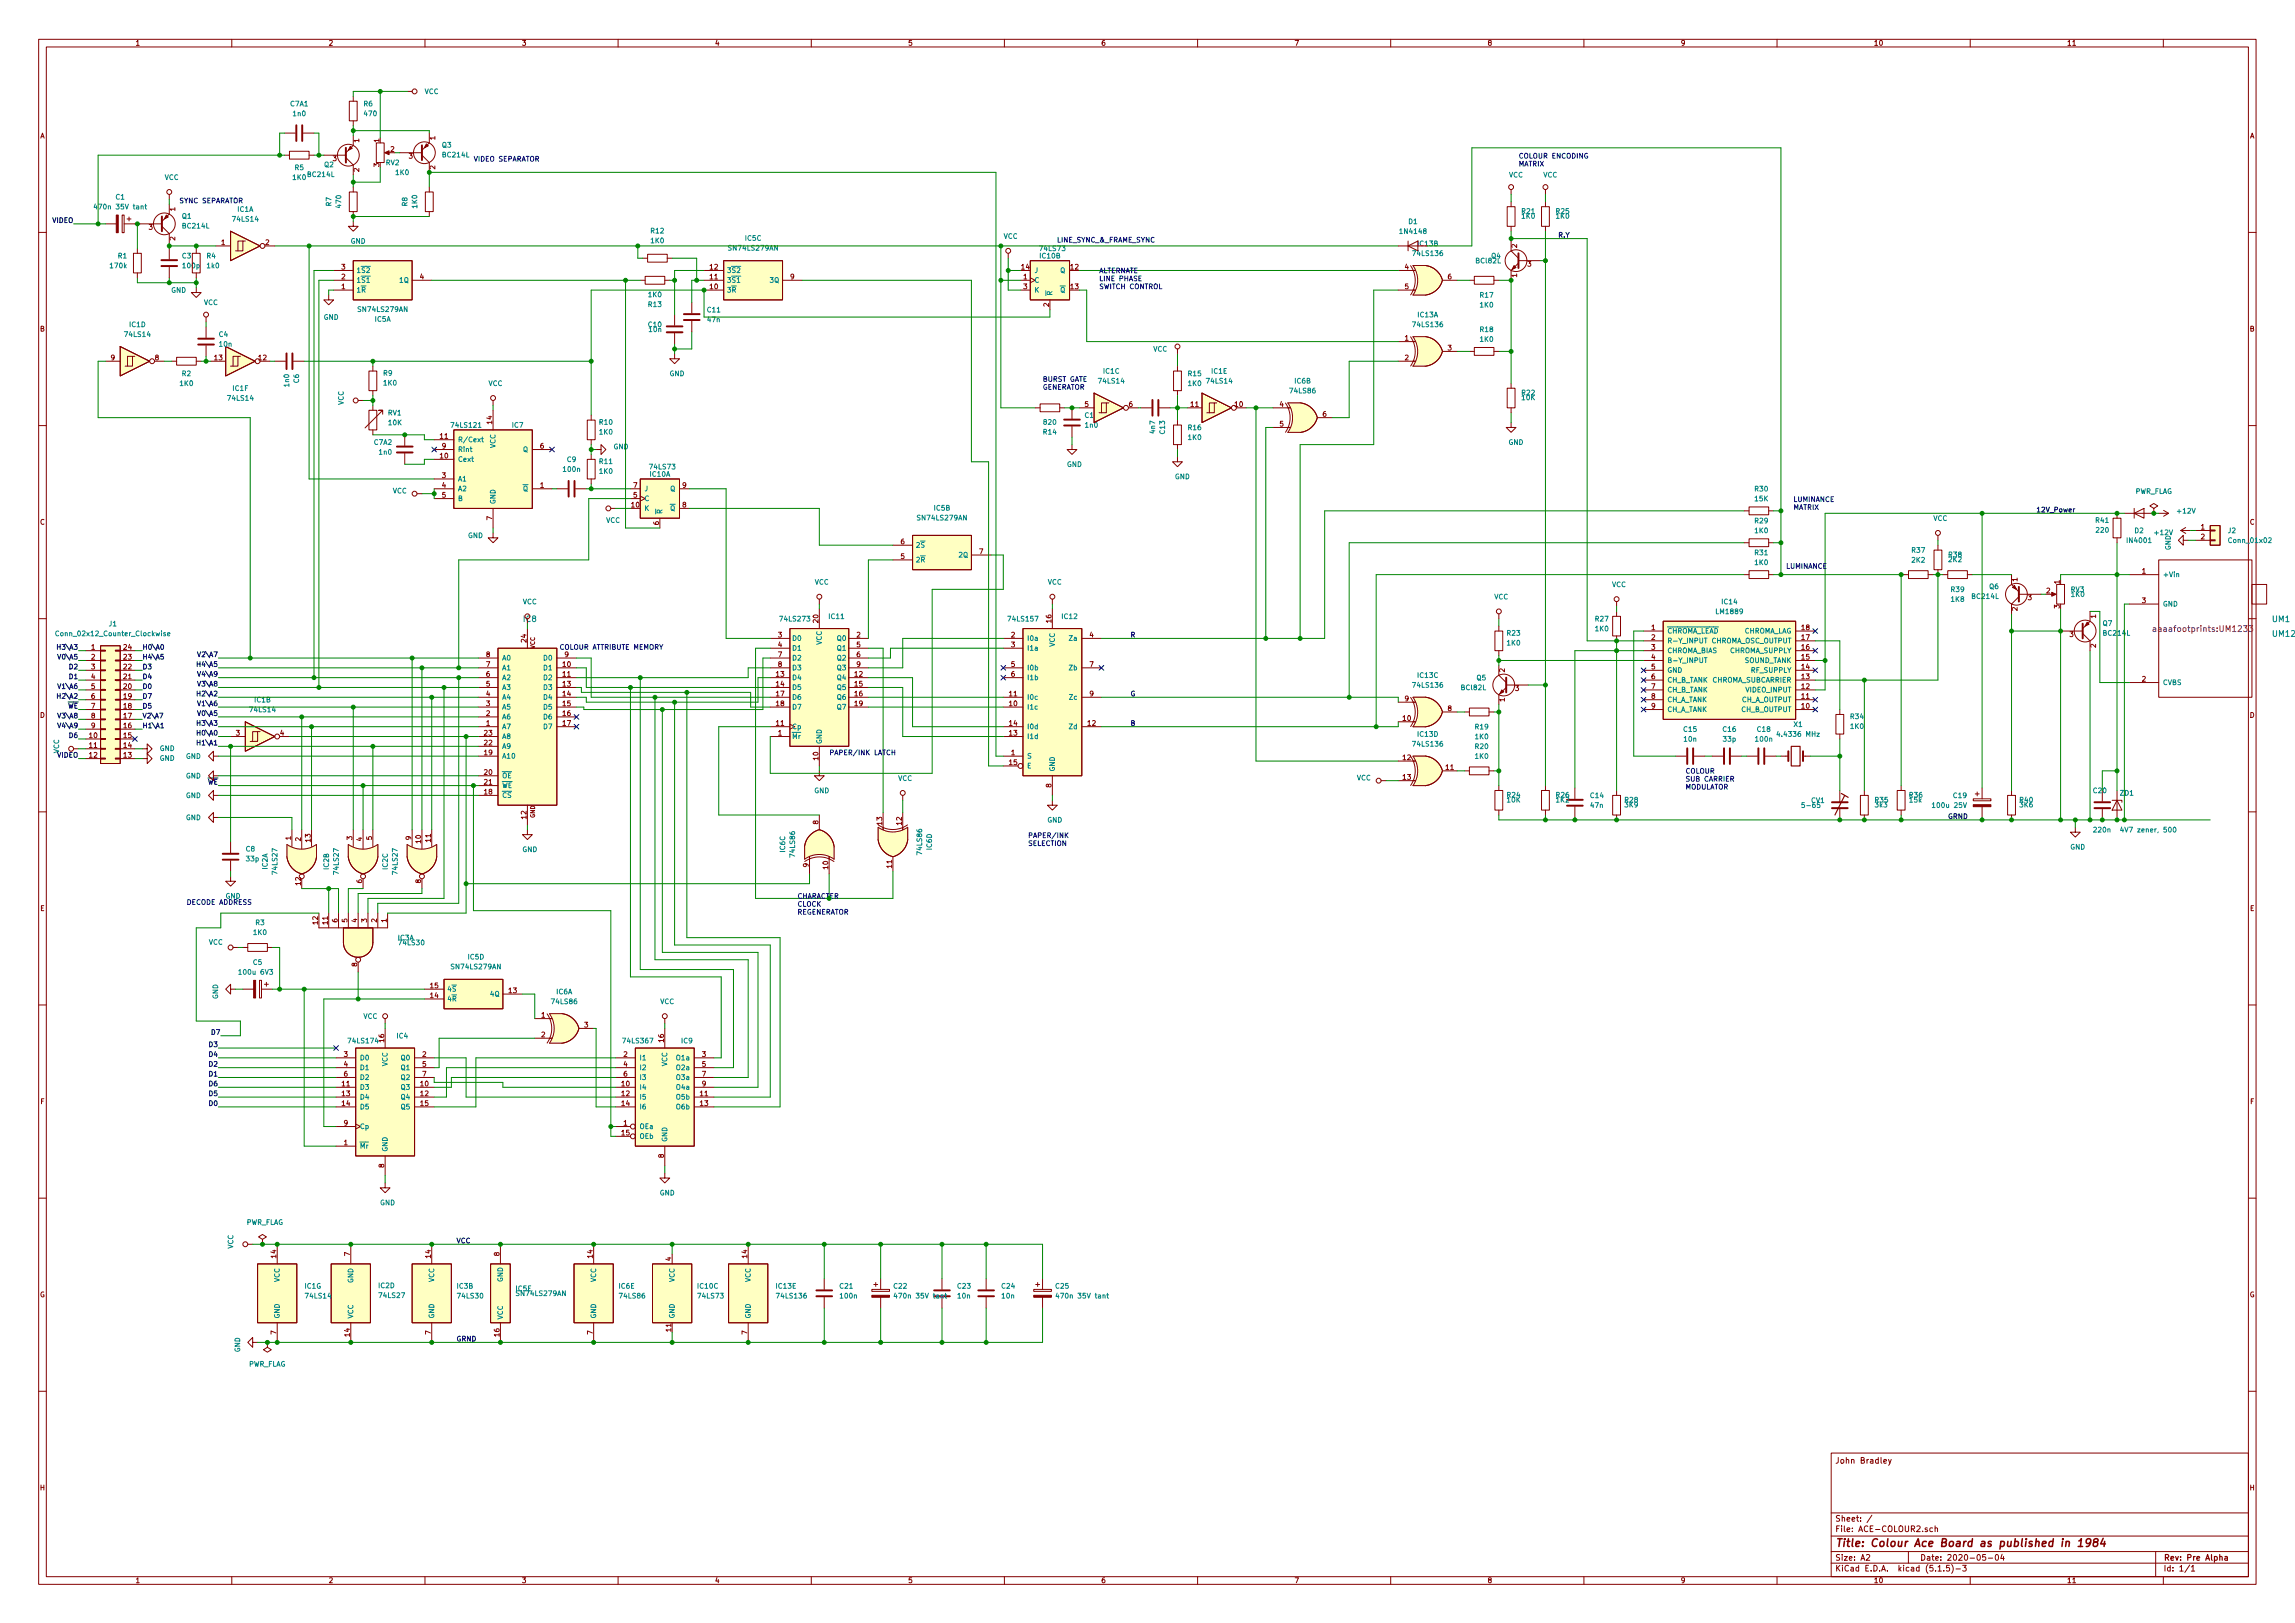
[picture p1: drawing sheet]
<svg xmlns="http://www.w3.org/2000/svg" width="594mm" height="420mm" viewBox="0 0 594 420" stroke-linecap="round" stroke-linejoin="round" font-family="sans-serif">
<defs><g id="words">
<text font-size="2.8" fill="#840000" x="475" y="400.4">Title: Colour Ace Board as published in 1984</text>
<g font-size="2.1" fill="#840000">
<text x="135.5" y="161">IC8</text>
<text x="475" y="378.9">John Bradley</text>
<text x="475" y="393.9">Sheet: /</text>
<text x="475" y="396.6">File: ACE-COLOUR2.sch</text>
<text x="475" y="406.8">KiCad E.D.A. kicad (5.1.5)-3</text>
<text x="475" y="404">Size: A2</text>
<text x="497" y="404">Date: 2020-05-04</text>
<text x="560" y="404">Rev: Pre Alpha</text>
<text x="560" y="406.8">Id: 1/1</text>
</g>
<g font-size="2.1" fill="#008484">
<text x="588.2" y="161">UM1</text>
<text x="588.6" y="164.8">UM123</text>
</g>
<text font-size="2.1" fill="#840084" x="558.6" y="163.6">aaaafootprints:UM1233</text>
<g font-size="1.8" fill="#840000">
<text x="35" y="11.8">1</text>
<text x="85" y="11.8">2</text>
<text x="135" y="11.8">3</text>
<text x="185" y="11.8">4</text>
<text x="235" y="11.8">5</text>
<text x="285" y="11.8">6</text>
<text x="335" y="11.8">7</text>
<text x="385" y="11.8">8</text>
<text x="435" y="11.8">9</text>
<text x="485" y="11.8">10</text>
<text x="535" y="11.8">11</text>
<text x="10.4" y="35.8">A</text>
<text x="582.4" y="35.8">A</text>
<text x="86.2" y="41.7">3</text>
<text x="93" y="36.8" transform="rotate(-90 93 36.8)">1</text>
<text x="98.2" y="36.8" transform="rotate(-90 98.2 36.8)">1</text>
<text x="101.1" y="39.3">2</text>
<text x="105.9" y="41.1">3</text>
<text x="112.6" y="36.2" transform="rotate(-90 112.6 36.2)">1</text>
<text x="93" y="44.5" transform="rotate(-90 93 44.5)">2</text>
<text x="98.2" y="43.2" transform="rotate(-90 98.2 43.2)">3</text>
<text x="112.6" y="43.8" transform="rotate(-90 112.6 43.8)">2</text>
<text x="38.6" y="59.5">3</text>
<text x="45.3" y="54.6" transform="rotate(-90 45.3 54.6)">1</text>
<text x="45.3" y="62.2" transform="rotate(-90 45.3 62.2)">2</text>
<text x="57.3" y="63.4">1</text>
<text x="68.7" y="63.4">2</text>
<text x="367.1" y="63.7">IC13B</text>
<text x="392.7" y="64.2" transform="rotate(-90 392.7 64.2)">2</text>
<text x="88.4" y="69.8">3</text>
<text x="183.8" y="69.8">12</text>
<text x="264.5" y="69.8">14</text>
<text x="277.2" y="69.8">12</text>
<text x="363.7" y="69.8">4</text>
<text x="392.7" y="71.8" transform="rotate(-90 392.7 71.8)">1</text>
<text x="395.4" y="69">3</text>
<text x="88.4" y="74.8">1</text>
<text x="88.4" y="72.3">2</text>
<text x="108.7" y="72.3">4</text>
<text x="183.8" y="74.8">10</text>
<text x="183.8" y="72.3">11</text>
<text x="204.6" y="72.3">9</text>
<text x="264.9" y="72.3">1</text>
<text x="264.9" y="74.8">3</text>
<text x="277.2" y="74.8">13</text>
<text x="363.7" y="74.8">5</text>
<text x="374.8" y="72.3">6</text>
<text x="271.5" y="79.4" transform="rotate(-90 271.5 79.4)">2</text>
<text x="10.4" y="85.8">B</text>
<text x="363.7" y="88.2">1</text>
<text x="582.4" y="85.8">B</text>
<text x="28.7" y="93.3">9</text>
<text x="40.2" y="93.3">8</text>
<text x="55.5" y="93.3">13</text>
<text x="67" y="93.3">12</text>
<text x="363.7" y="93.3">2</text>
<text x="374.8" y="90.7">3</text>
<text x="280.8" y="105.3">5</text>
<text x="292.3" y="105.3">6</text>
<text x="308.3" y="105.3">11</text>
<text x="319.7" y="105.3">10</text>
<text x="331.3" y="105.3">4</text>
<text x="342.4" y="107.9">6</text>
<text x="114" y="113.6">11</text>
<text x="127.4" y="109.7" transform="rotate(-90 127.4 109.7)">14</text>
<text x="331.3" y="110.4">5</text>
<text x="114" y="118.7">10</text>
<text x="114.5" y="116.1">9</text>
<text x="139.9" y="116.1">6</text>
<text x="114.5" y="123.7">3</text>
<text x="114.5" y="126.3">4</text>
<text x="114.5" y="128.8">5</text>
<text x="139.9" y="126.3">1</text>
<text x="163.5" y="131.4">10</text>
<text x="164" y="128.8">5</text>
<text x="164" y="126.3">7</text>
<text x="176.7" y="131.4">8</text>
<text x="176.7" y="126.3">9</text>
<text x="10.4" y="135.8">C</text>
<text x="127.4" y="134.6" transform="rotate(-90 127.4 134.6)">7</text>
<text x="170.6" y="135.9" transform="rotate(-90 170.6 135.9)">6</text>
<text x="569.7" y="137.1">1</text>
<text x="582.4" y="135.8">C</text>
<text x="233.2" y="140.9">6</text>
<text x="253.5" y="143.4">7</text>
<text x="569.7" y="139.6">2</text>
<text x="233.2" y="144.7">5</text>
<text x="554.5" y="148.5">1</text>
<text x="522.2" y="150.5" transform="rotate(-90 522.2 150.5)">1</text>
<text x="525" y="155.4">3</text>
<text x="529.7" y="153.6">2</text>
<text x="533.1" y="151.1" transform="rotate(-90 533.1 151.1)">1</text>
<text x="211.8" y="161.2" transform="rotate(-90 211.8 161.2)">20</text>
<text x="272.2" y="161.2" transform="rotate(-90 272.2 161.2)">16</text>
<text x="522.2" y="158.1" transform="rotate(-90 522.2 158.1)">2</text>
<text x="533.1" y="157.5" transform="rotate(-90 533.1 157.5)">3</text>
<text x="542.5" y="160" transform="rotate(-90 542.5 160)">1</text>
<text x="554.5" y="156.1">3</text>
<text x="136.3" y="166.2" transform="rotate(-90 136.3 166.2)">24</text>
<text x="201.4" y="165">3</text>
<text x="201.4" y="167.6">4</text>
<text x="221.8" y="165">2</text>
<text x="221.8" y="167.6">5</text>
<text x="261.8" y="165">2</text>
<text x="261.8" y="167.6">3</text>
<text x="282.1" y="165">4</text>
<text x="427.5" y="163.1">1</text>
<text x="427.5" y="165.7">2</text>
<text x="466.4" y="165.7">17</text>
<text x="466.4" y="163.1">18</text>
<text x="535.8" y="164.9">3</text>
<text x="542.5" y="167.7" transform="rotate(-90 542.5 167.7)">2</text>
<text x="23.6" y="168.2">1</text>
<text x="23.6" y="170.7">2</text>
<text x="23.6" y="173.3">3</text>
<text x="32.1" y="173.3">22</text>
<text x="32.1" y="170.7">23</text>
<text x="32.1" y="168.2">24</text>
<text x="125.9" y="172.6">7</text>
<text x="125.9" y="170.1">8</text>
<text x="145.7" y="172.6">10</text>
<text x="146.2" y="170.1">9</text>
<text x="201.4" y="170.1">7</text>
<text x="201.4" y="172.6">8</text>
<text x="221.8" y="170.1">6</text>
<text x="221.8" y="172.6">9</text>
<text x="261.8" y="172.6">5</text>
<text x="282.1" y="172.6">7</text>
<text x="427.5" y="168.2">3</text>
<text x="427.5" y="170.7">4</text>
<text x="427.5" y="173.3">5</text>
<text x="466.4" y="173.3">14</text>
<text x="466.4" y="170.7">15</text>
<text x="466.4" y="168.2">16</text>
<text x="23.6" y="175.8">4</text>
<text x="23.6" y="178.4">5</text>
<text x="32.1" y="178.4">20</text>
<text x="32.1" y="175.8">21</text>
<text x="125.9" y="177.7">5</text>
<text x="125.9" y="175.2">6</text>
<text x="145.7" y="175.2">11</text>
<text x="145.7" y="177.7">13</text>
<text x="201" y="175.2">13</text>
<text x="201" y="177.7">14</text>
<text x="221.3" y="175.2">12</text>
<text x="221.3" y="177.7">15</text>
<text x="261.8" y="175.2">6</text>
<text x="389.5" y="174" transform="rotate(-90 389.5 174)">2</text>
<text x="392.3" y="178.9">3</text>
<text x="427.5" y="175.8">6</text>
<text x="427.5" y="178.4">7</text>
<text x="466.4" y="178.4">12</text>
<text x="466.4" y="175.8">13</text>
<text x="554.5" y="176.4">2</text>
<text x="10.4" y="185.8">D</text>
<text x="23.6" y="180.9">6</text>
<text x="23.6" y="183.4">7</text>
<text x="23.6" y="186">8</text>
<text x="32.1" y="186">17</text>
<text x="32.1" y="183.4">18</text>
<text x="32.1" y="180.9">19</text>
<text x="125.9" y="185.3">2</text>
<text x="125.9" y="182.8">3</text>
<text x="125.9" y="180.3">4</text>
<text x="145.7" y="180.3">14</text>
<text x="145.7" y="182.8">15</text>
<text x="145.7" y="185.3">16</text>
<text x="201" y="180.3">17</text>
<text x="201" y="182.8">18</text>
<text x="221.3" y="180.3">16</text>
<text x="221.3" y="182.8">19</text>
<text x="261.3" y="182.8">10</text>
<text x="261.3" y="180.3">11</text>
<text x="282.1" y="180.3">9</text>
<text x="363.7" y="181.5">9</text>
<text x="374.8" y="184.1">8</text>
<text x="389.5" y="181.6" transform="rotate(-90 389.5 181.6)">1</text>
<text x="427.5" y="180.9">8</text>
<text x="427.5" y="183.4">9</text>
<text x="466.4" y="183.4">10</text>
<text x="466.4" y="180.9">11</text>
<text x="582.4" y="185.8">D</text>
<text x="23.2" y="191.1">10</text>
<text x="23.6" y="188.5">9</text>
<text x="32.1" y="191.1">15</text>
<text x="32.1" y="188.5">16</text>
<text x="61.1" y="190.4">3</text>
<text x="72.5" y="190.4">4</text>
<text x="125.4" y="190.4">23</text>
<text x="125.9" y="187.9">1</text>
<text x="145.7" y="187.9">17</text>
<text x="201" y="187.9">11</text>
<text x="201.4" y="190.4">1</text>
<text x="261.3" y="190.4">13</text>
<text x="261.3" y="187.9">14</text>
<text x="281.6" y="187.9">12</text>
<text x="363.2" y="186.6">10</text>
<text x="23.2" y="193.6">11</text>
<text x="23.2" y="196.1">12</text>
<text x="32.1" y="196.1">13</text>
<text x="32.1" y="193.6">14</text>
<text x="125.4" y="195.5">19</text>
<text x="125.4" y="193">22</text>
<text x="211.8" y="196.7" transform="rotate(-90 211.8 196.7)">10</text>
<text x="261.8" y="195.5">1</text>
<text x="363.2" y="196.8">12</text>
<text x="125.4" y="200.6">20</text>
<text x="125.4" y="203.1">21</text>
<text x="261.3" y="198">15</text>
<text x="272.2" y="203.9" transform="rotate(-90 272.2 203.9)">8</text>
<text x="363.2" y="201.8">13</text>
<text x="374.3" y="199.3">11</text>
<text x="125.4" y="205.7">18</text>
<text x="136.3" y="212" transform="rotate(-90 136.3 212)">12</text>
<text x="211.8" y="213.4" transform="rotate(-90 211.8 213.4)">8</text>
<text x="228.3" y="213.5" transform="rotate(-90 228.3 213.5)">13</text>
<text x="233.4" y="213.5" transform="rotate(-90 233.4 213.5)">12</text>
<text x="75.3" y="217.4" transform="rotate(-90 75.3 217.4)">1</text>
<text x="77.9" y="217.7" transform="rotate(-90 77.9 217.7)">2</text>
<text x="80.4" y="217.9" transform="rotate(-90 80.4 217.9)">13</text>
<text x="91.2" y="217.4" transform="rotate(-90 91.2 217.4)">3</text>
<text x="93.7" y="217.7" transform="rotate(-90 93.7 217.7)">4</text>
<text x="96.3" y="217.4" transform="rotate(-90 96.3 217.4)">5</text>
<text x="106.4" y="217.4" transform="rotate(-90 106.4 217.4)">9</text>
<text x="109" y="218.2" transform="rotate(-90 109 218.2)">10</text>
<text x="111.5" y="217.9" transform="rotate(-90 111.5 217.9)">11</text>
<text x="209.3" y="224.5" transform="rotate(-90 209.3 224.5)">9</text>
<text x="214.4" y="225" transform="rotate(-90 214.4 225)">10</text>
<text x="230.9" y="224.7" transform="rotate(-90 230.9 224.7)">11</text>
<text x="77.9" y="229.1" transform="rotate(-90 77.9 229.1)">12</text>
<text x="93.7" y="228.6" transform="rotate(-90 93.7 228.6)">6</text>
<text x="109" y="228.6" transform="rotate(-90 109 228.6)">8</text>
<text x="10.4" y="235.8">E</text>
<text x="82.3" y="239.3" transform="rotate(-90 82.3 239.3)">12</text>
<text x="84.8" y="239.3" transform="rotate(-90 84.8 239.3)">11</text>
<text x="87.4" y="238.8" transform="rotate(-90 87.4 238.8)">6</text>
<text x="89.9" y="238.8" transform="rotate(-90 89.9 238.8)">5</text>
<text x="92.5" y="238.8" transform="rotate(-90 92.5 238.8)">4</text>
<text x="95" y="238.8" transform="rotate(-90 95 238.8)">3</text>
<text x="97.5" y="238.8" transform="rotate(-90 97.5 238.8)">2</text>
<text x="100.1" y="238.8" transform="rotate(-90 100.1 238.8)">1</text>
<text x="582.4" y="235.8">E</text>
<text x="92.5" y="250.2" transform="rotate(-90 92.5 250.2)">8</text>
<text x="111.4" y="255.8">15</text>
<text x="131.7" y="257.1">13</text>
<text x="111.4" y="258.4">14</text>
<text x="140.2" y="263.4">1</text>
<text x="140.2" y="268.5">2</text>
<text x="151.3" y="266">3</text>
<text x="171.8" y="269.7" transform="rotate(-90 171.8 269.7)">16</text>
<text x="89.1" y="273.6">3</text>
<text x="109.4" y="273.6">2</text>
<text x="161.4" y="273.6">2</text>
<text x="181.8" y="273.6">3</text>
<text x="88.6" y="281.2">11</text>
<text x="89.1" y="276.1">4</text>
<text x="89.1" y="278.7">6</text>
<text x="108.9" y="281.2">10</text>
<text x="109.4" y="276.1">5</text>
<text x="109.4" y="278.7">7</text>
<text x="161" y="281.2">10</text>
<text x="161.4" y="276.1">4</text>
<text x="161.4" y="278.7">6</text>
<text x="181.8" y="276.1">5</text>
<text x="181.8" y="278.7">7</text>
<text x="181.8" y="281.2">9</text>
<text x="10.5" y="285.8">F</text>
<text x="88.6" y="283.8">13</text>
<text x="88.6" y="286.3">14</text>
<text x="108.9" y="283.8">12</text>
<text x="108.9" y="286.3">15</text>
<text x="161" y="283.8">12</text>
<text x="161" y="286.3">14</text>
<text x="181.3" y="283.8">11</text>
<text x="181.3" y="286.3">13</text>
<text x="582.5" y="285.8">F</text>
<text x="89.1" y="291.4">9</text>
<text x="161" y="293.9">15</text>
<text x="161.4" y="291.4">1</text>
<text x="89.1" y="296.5">1</text>
<text x="171.8" y="299.7" transform="rotate(-90 171.8 299.7)">8</text>
<text x="99.4" y="302.3" transform="rotate(-90 99.4 302.3)">8</text>
<text x="71.5" y="325.6" transform="rotate(-90 71.5 325.6)">14</text>
<text x="90.6" y="325.1" transform="rotate(-90 90.6 325.1)">7</text>
<text x="111.5" y="325.6" transform="rotate(-90 111.5 325.6)">14</text>
<text x="129.3" y="325.1" transform="rotate(-90 129.3 325.1)">8</text>
<text x="153.4" y="325.6" transform="rotate(-90 153.4 325.6)">14</text>
<text x="173.7" y="326.4" transform="rotate(-90 173.7 326.4)">4</text>
<text x="193.4" y="325.6" transform="rotate(-90 193.4 325.6)">14</text>
<text x="10.3" y="335.8">G</text>
<text x="582.3" y="335.8">G</text>
<text x="71.5" y="345.5" transform="rotate(-90 71.5 345.5)">7</text>
<text x="90.6" y="345.9" transform="rotate(-90 90.6 345.9)">14</text>
<text x="111.5" y="345.5" transform="rotate(-90 111.5 345.5)">7</text>
<text x="129.3" y="345.9" transform="rotate(-90 129.3 345.9)">16</text>
<text x="153.4" y="345.5" transform="rotate(-90 153.4 345.5)">7</text>
<text x="173.7" y="344.7" transform="rotate(-90 173.7 344.7)">11</text>
<text x="193.4" y="345.5" transform="rotate(-90 193.4 345.5)">7</text>
<text x="10.4" y="385.8">H</text>
<text x="582.4" y="385.8">H</text>
<text x="35" y="409.8">1</text>
<text x="85" y="409.8">2</text>
<text x="135" y="409.8">3</text>
<text x="185" y="409.8">4</text>
<text x="235" y="409.8">5</text>
<text x="285" y="409.8">6</text>
<text x="335" y="409.8">7</text>
<text x="385" y="409.8">8</text>
<text x="435" y="409.8">9</text>
<text x="485" y="409.8">10</text>
<text x="535" y="409.8">11</text>
</g>
<g font-size="1.8" fill="#008484">
<text x="75.2" y="27.5">C7A1</text>
<text x="94.2" y="27.5">R6</text>
<text x="109.9" y="24.4">VCC</text>
<text x="75.9" y="30.1">1n0</text>
<text x="94.4" y="30.1">470</text>
<text x="114.5" y="38.2">Q3</text>
<text x="114.7" y="40.7">BC214L</text>
<text x="42.6" y="46.6">VCC</text>
<text x="75.8" y="46.6">1K0</text>
<text x="76.4" y="44">R5</text>
<text x="79.8" y="45.8">BC214L</text>
<text x="84" y="43.3">Q2</text>
<text x="99.9" y="42.8">RV2</text>
<text x="102.5" y="45.3">1K0</text>
<text x="390.6" y="45.9">VCC</text>
<text x="399.5" y="45.9">VCC</text>
<text x="30" y="51.7">C1</text>
<text x="85.8" y="53.4" transform="rotate(-90 85.8 53.4)">R7</text>
<text x="88.3" y="53.7" transform="rotate(-90 88.3 53.7)">470</text>
<text x="105.5" y="53.4" transform="rotate(-90 105.5 53.4)">R8</text>
<text x="108" y="53.8" transform="rotate(-90 108 53.8)">1K0</text>
<text x="25.4" y="54.2">470n 35V tant</text>
<text x="47.2" y="56.6">Q1</text>
<text x="47.4" y="59.1">BC214L</text>
<text x="60.4" y="57.4">74LS14</text>
<text x="61.5" y="54.8">IC1A</text>
<text x="364.6" y="58">D1</text>
<text x="394" y="55.3">R21</text>
<text x="394" y="56.6">1K0</text>
<text x="402.9" y="55.3">R25</text>
<text x="402.9" y="56.6">1K0</text>
<text x="90.8" y="63.1">GND</text>
<text x="168.5" y="60.4">R12</text>
<text x="168.5" y="63">1K0</text>
<text x="188.8" y="64.9">SN74LS279AN</text>
<text x="192.9" y="62.3">IC5C</text>
<text x="259.8" y="61.8">VCC</text>
<text x="269.3" y="65">74LS73</text>
<text x="362.7" y="60.5">1N4148</text>
<text x="28.7" y="69.4">170k</text>
<text x="30.6" y="66.9">R1</text>
<text x="47.2" y="66.9">C3</text>
<text x="47.4" y="69.4">100p</text>
<text x="53.5" y="66.9">R4</text>
<text x="53.7" y="69.4">1k0</text>
<text x="92.2" y="70.7">1S2</text>
<text x="188.1" y="70.7">3S2</text>
<text x="267.7" y="70.7">J</text>
<text x="269.3" y="66.9">IC10B</text>
<text x="274.5" y="70.7">Q</text>
<text x="366" y="66.3">74LS136</text>
<text x="382.2" y="68.2">BCl82L</text>
<text x="386.1" y="66.9">Q4</text>
<text x="44.3" y="75.8">GND</text>
<text x="92.2" y="75.7">1R</text>
<text x="92.2" y="73.2">1S1</text>
<text x="103.6" y="73.2">1Q</text>
<text x="167.9" y="76.9">1K0</text>
<text x="188.1" y="75.7">3R</text>
<text x="188.1" y="73.2">3S1</text>
<text x="199.4" y="73.2">3Q</text>
<text x="267.7" y="73.2">C</text>
<text x="267.7" y="75.7">K</text>
<text x="272.4" y="76.6" transform="rotate(-90 272.4 76.6)">R</text>
<text x="274.5" y="75.7">Q</text>
<text x="383.2" y="77.1">R17</text>
<text x="52.8" y="79">VCC</text>
<text x="83.8" y="82.8">GND</text>
<text x="93" y="80.7">SN74LS279AN</text>
<text x="97.1" y="83.3">IC5A</text>
<text x="167.9" y="79.5">R13</text>
<text x="183.2" y="80.9">C11</text>
<text x="183.2" y="83.4">47n</text>
<text x="367.1" y="82.1">IC13A</text>
<text x="383.2" y="79.6">1K0</text>
<text x="32.5" y="87.2">74LS14</text>
<text x="33.6" y="84.7">IC1D</text>
<text x="56.7" y="87.2">C4</text>
<text x="56.8" y="89.8">10n</text>
<text x="167.9" y="84.7">C10</text>
<text x="168.1" y="85.9">10n</text>
<text x="366" y="84.7">74LS136</text>
<text x="383.2" y="85.9">R18</text>
<text x="383.2" y="88.5">1K0</text>
<text x="298.5" y="91">VCC</text>
<text x="46.6" y="99.9">1K0</text>
<text x="47.1" y="97.4">R2</text>
<text x="60.3" y="101.2">IC1F</text>
<text x="74.9" y="100.1" transform="rotate(-90 74.9 100.1)">1n0</text>
<text x="77.4" y="99.1" transform="rotate(-90 77.4 99.1)">C6</text>
<text x="99.3" y="97.2">R9</text>
<text x="99.3" y="99.8">1K0</text>
<text x="126.4" y="99.9">VCC</text>
<text x="173.3" y="97.4">GND</text>
<text x="284.6" y="99.3">74LS14</text>
<text x="285.6" y="96.7">IC1C</text>
<text x="307.6" y="97.4">R15</text>
<text x="307.6" y="99.9">1K0</text>
<text x="312.5" y="99.3">74LS14</text>
<text x="313.6" y="96.7">IC1E</text>
<text x="334.1" y="101.8">74LS86</text>
<text x="335.2" y="99.3">IC6B</text>
<text x="59.1" y="103.7">74LS14</text>
<text x="89" y="104.9" transform="rotate(-90 89 104.9)">VCC</text>
<text x="100.5" y="107.5">RV1</text>
<text x="394" y="102.3">R22</text>
<text x="394" y="103.6">10K</text>
<text x="100.6" y="110.1">10K</text>
<text x="117.1" y="110.7">74LS121</text>
<text x="132.6" y="110.7">IC7</text>
<text x="155.2" y="109.9">R10</text>
<text x="155.2" y="112.5">1K0</text>
<text x="270.1" y="112.5">R14</text>
<text x="270.3" y="109.9">820</text>
<text x="280.9" y="108.2">C12</text>
<text x="281" y="110.7">1n0</text>
<text x="299" y="112.1" transform="rotate(-90 299 112.1)">4n7</text>
<text x="301.5" y="112.3" transform="rotate(-90 301.5 112.3)">C13</text>
<text x="307.6" y="111.3">R16</text>
<text x="307.6" y="113.9">1K0</text>
<text x="96.9" y="115.2">C7A2</text>
<text x="98.2" y="117.7">1n0</text>
<text x="118.5" y="119.5">Cext</text>
<text x="118.5" y="114.5">R/Cext</text>
<text x="118.5" y="117">Rint</text>
<text x="128.3" y="116" transform="rotate(-90 128.3 116)">VCC</text>
<text x="135.4" y="117">Q</text>
<text x="146.8" y="119.6">C9</text>
<text x="158.8" y="116.3">GND</text>
<text x="390.5" y="115.2">GND</text>
<text x="118.5" y="124.6">A1</text>
<text x="145.9" y="122.1">100n</text>
<text x="155.2" y="120.1">R11</text>
<text x="155.2" y="122.6">1K0</text>
<text x="168.3" y="123.4">IC10A</text>
<text x="168.4" y="121.5">74LS73</text>
<text x="276.2" y="120.9">GND</text>
<text x="304.1" y="124">GND</text>
<text x="101.7" y="127.7">VCC</text>
<text x="118.5" y="127.2">A2</text>
<text x="118.5" y="129.7">B</text>
<text x="128.3" y="130.6" transform="rotate(-90 128.3 130.6)">GND</text>
<text x="135.4" y="127.2">Q</text>
<text x="166.8" y="129.7">C</text>
<text x="166.8" y="127.2">J</text>
<text x="173.5" y="127.2">Q</text>
<text x="454.3" y="127.2">R30</text>
<text x="454.3" y="129.8">15K</text>
<text x="552.6" y="127.9">PWR_FLAG</text>
<text x="156.9" y="135.3">VCC</text>
<text x="166.8" y="132.2">K</text>
<text x="171.4" y="133.1" transform="rotate(-90 171.4 133.1)">R</text>
<text x="173.5" y="132.2">Q</text>
<text x="237.7" y="134.7">SN74LS279AN</text>
<text x="241.8" y="132.2">IC5B</text>
<text x="454.3" y="135.5">R29</text>
<text x="500.4" y="134.8">VCC</text>
<text x="542.5" y="135.3">R41</text>
<text x="542.7" y="137.9">220</text>
<text x="563.8" y="132.9">+12V</text>
<text x="121.1" y="139.3">GND</text>
<text x="237" y="141.8">2S</text>
<text x="454.3" y="143.7">R31</text>
<text x="454.3" y="138">1K0</text>
<text x="494.9" y="143.1">R37</text>
<text x="550.9" y="140.6">IN4001</text>
<text x="552.6" y="138">D2</text>
<text x="557.9" y="138.5">+12V</text>
<text x="561.9" y="142.5" transform="rotate(-90 561.9 142.5)">GND</text>
<text x="576.8" y="138">J2</text>
<text x="577.2" y="140.6">Conn_01x02</text>
<text x="237" y="145.6">2R</text>
<text x="248.3" y="144.3">2Q</text>
<text x="454.3" y="146.3">1K0</text>
<text x="494.9" y="145.6">2K2</text>
<text x="504.5" y="144.2">R38</text>
<text x="504.5" y="145.5">2K2</text>
<text x="559.8" y="149.4">+Vin</text>
<text x="210.9" y="151.4">VCC</text>
<text x="271.2" y="151.4">VCC</text>
<text x="386.8" y="155.2">VCC</text>
<text x="417.2" y="152">VCC</text>
<text x="505.1" y="153.3">R39</text>
<text x="505.1" y="155.8">1K8</text>
<text x="510.6" y="155">BC214L</text>
<text x="515" y="152.5">Q6</text>
<text x="536.1" y="153.3">RV3</text>
<text x="536.2" y="154.5">1K0</text>
<text x="135.3" y="156.4">VCC</text>
<text x="202.2" y="160.9">74LS273</text>
<text x="214.7" y="160.2">IC11</text>
<text x="261.2" y="160.9">74LS157</text>
<text x="275" y="160.2">IC12</text>
<text x="413" y="160.9">R27</text>
<text x="444.4" y="159">LM1889</text>
<text x="445.8" y="156.4">IC14</text>
<text x="559.8" y="157">GND</text>
<text x="15.3" y="164.7">Conn_02x12_Counter_Clockwise</text>
<text x="28.2" y="162.1">J1</text>
<text x="205" y="165.9">D0</text>
<text x="212.7" y="167" transform="rotate(-90 212.7 167)">VCC</text>
<text x="216.8" y="165.9">Q0</text>
<text x="265.8" y="165.9">I0a</text>
<text x="273" y="167.5" transform="rotate(-90 273 167.5)">VCC</text>
<text x="277" y="165.9">Za</text>
<text x="390.2" y="164.6">R23</text>
<text x="390.2" y="167.1">1K0</text>
<text x="413" y="163.4">1K0</text>
<text x="431.5" y="164">CHROMA_LEAD</text>
<text x="431.5" y="166.5">R-Y_INPUT</text>
<text x="442.8" y="166.5">CHROMA_OSC_OUTPUT</text>
<text x="451.1" y="164">CHROMA_LAG</text>
<text x="544.4" y="162">Q7</text>
<text x="544.6" y="164.6">BC214L</text>
<text x="129.9" y="173.5">A1</text>
<text x="129.9" y="171">A0</text>
<text x="140.9" y="173.5">D1</text>
<text x="140.9" y="171">D0</text>
<text x="205" y="168.4">D1</text>
<text x="205" y="171">D2</text>
<text x="205" y="173.5">D3</text>
<text x="216.8" y="168.4">Q1</text>
<text x="216.8" y="171">Q2</text>
<text x="216.8" y="173.5">Q3</text>
<text x="265.8" y="168.4">I1a</text>
<text x="265.8" y="173.5">I0b</text>
<text x="276.9" y="173.5">Zb</text>
<text x="431.5" y="169.1">CHROMA_BIAS</text>
<text x="431.5" y="171.6">B-Y_INPUT</text>
<text x="447.8" y="169.1">CHROMA_SUPPLY</text>
<text x="451.5" y="171.6">SOUND_TANK</text>
<text x="129.9" y="178.6">A3</text>
<text x="129.9" y="176.1">A2</text>
<text x="140.9" y="176.1">D2</text>
<text x="140.9" y="178.6">D3</text>
<text x="205" y="176.1">D4</text>
<text x="205" y="178.6">D5</text>
<text x="216.8" y="176.1">Q4</text>
<text x="216.8" y="178.6">Q5</text>
<text x="265.8" y="176.1">I1b</text>
<text x="366" y="178">74LS136</text>
<text x="367.1" y="175.5">IC13C</text>
<text x="378.4" y="178.7">BCl82L</text>
<text x="382.3" y="176.1">Q5</text>
<text x="431.5" y="174.2">GND</text>
<text x="431.5" y="176.7">CH_B_TANK CHROMA_SUBCARRIER</text>
<text x="431.5" y="179.2">CH_B_TANK</text>
<text x="452" y="179.2">VIDEO_INPUT</text>
<text x="453.4" y="174.2">RF_SUPPLY</text>
<text x="559.8" y="177.3">CVBS</text>
<text x="64.8" y="184.4">74LS14</text>
<text x="65.9" y="181.8">IC1B</text>
<text x="129.9" y="183.7">A5</text>
<text x="129.9" y="181.1">A4</text>
<text x="140.9" y="181.1">D4</text>
<text x="140.9" y="183.7">D5</text>
<text x="205" y="181.1">D6</text>
<text x="205" y="183.7">D7</text>
<text x="216.8" y="181.1">Q6</text>
<text x="216.8" y="183.7">Q7</text>
<text x="265.8" y="183.7">I1c</text>
<text x="265.8" y="181.1">I0c</text>
<text x="277" y="181.1">Zc</text>
<text x="431.5" y="181.8">CH_A_TANK</text>
<text x="431.5" y="184.3">CH_A_TANK</text>
<text x="450.7" y="184.3">CH_B_OUTPUT</text>
<text x="450.7" y="181.8">CH_A_OUTPUT</text>
<text x="129.9" y="188.8">A7</text>
<text x="129.9" y="186.2">A6</text>
<text x="129.9" y="191.3">A8</text>
<text x="140.9" y="186.2">D6</text>
<text x="140.9" y="188.8">D7</text>
<text x="205" y="191.3">Mr</text>
<text x="205" y="188.8">Cp</text>
<text x="265.8" y="191.3">I1d</text>
<text x="265.8" y="188.8">I0d</text>
<text x="276.9" y="188.8">Zd</text>
<text x="367.1" y="190.7">IC13D</text>
<text x="381.9" y="188.8">R19</text>
<text x="381.9" y="191.4">1K0</text>
<text x="435.9" y="189.5">C15</text>
<text x="436" y="192">10n</text>
<text x="446" y="189.5">C16</text>
<text x="446.2" y="192">33p</text>
<text x="454.6" y="192">100n</text>
<text x="454.9" y="189.5">C18</text>
<text x="460.7" y="190.7">4.4336 MHz</text>
<text x="464.4" y="188.2">X1</text>
<text x="479.1" y="186.1">R34</text>
<text x="479.1" y="188.7">1K0</text>
<text x="15.3" y="195" transform="rotate(-90 15.3 195)">VCC</text>
<text x="41.3" y="196.9">GND</text>
<text x="41.3" y="194.4">GND</text>
<text x="48.1" y="196.4">GND</text>
<text x="129.9" y="196.4">A10</text>
<text x="129.9" y="193.8">A9</text>
<text x="212.7" y="192.7" transform="rotate(-90 212.7 192.7)">GND</text>
<text x="265.8" y="196.4">S</text>
<text x="366" y="193.3">74LS136</text>
<text x="381.9" y="193.9">R20</text>
<text x="381.9" y="196.4">1K0</text>
<text x="48.1" y="201.5">GND</text>
<text x="129.9" y="201.5">OE</text>
<text x="232.5" y="202.2">VCC</text>
<text x="265.8" y="198.9">E</text>
<text x="273" y="199.8" transform="rotate(-90 273 199.8)">GND</text>
<text x="351.2" y="202">VCC</text>
<text x="48.1" y="206.6">GND</text>
<text x="129.9" y="206.5">CS</text>
<text x="129.9" y="204">WE</text>
<text x="210.8" y="205.3">GND</text>
<text x="390.2" y="206.5">R24</text>
<text x="390.2" y="207.7">10K</text>
<text x="402.9" y="206.5">R26</text>
<text x="402.9" y="207.7">1K2</text>
<text x="411.8" y="206.6">C14</text>
<text x="411.8" y="209.1">47n</text>
<text x="420.6" y="207.7">R28</text>
<text x="420.6" y="209">3K9</text>
<text x="467.3" y="209.1">5-65</text>
<text x="468.9" y="207.9">CV1</text>
<text x="485.4" y="207.7">R35</text>
<text x="485.5" y="209">3k3</text>
<text x="494.3" y="206.5">R36</text>
<text x="494.4" y="207.7">15k</text>
<text x="500.7" y="209.1">100u 25V</text>
<text x="505.7" y="206.6">C19</text>
<text x="522.9" y="207.7">R40</text>
<text x="522.9" y="209">3K6</text>
<text x="541.9" y="205.3">C20</text>
<text x="548.9" y="206">ZD1</text>
<text x="48.1" y="212.3">GND</text>
<text x="271.1" y="212.9">GND</text>
<text x="542.1" y="215.5">220n</text>
<text x="550" y="215.5">4V7 zener, 500</text>
<text x="63.7" y="220.4">C8</text>
<text x="135.2" y="220.6">GND</text>
<text x="203.3" y="220.6" transform="rotate(-90 203.3 220.6)">IC6C</text>
<text x="205.8" y="221.7" transform="rotate(-90 205.8 221.7)">74LS86</text>
<text x="238.7" y="221.1" transform="rotate(-90 238.7 221.1)">74LS86</text>
<text x="241.2" y="220" transform="rotate(-90 241.2 220)">IC6D</text>
<text x="535.9" y="219.9">GND</text>
<text x="63.8" y="223">33p</text>
<text x="69.3" y="225.1" transform="rotate(-90 69.3 225.1)">IC2A</text>
<text x="71.8" y="226.2" transform="rotate(-90 71.8 226.2)">74LS27</text>
<text x="85.1" y="225.1" transform="rotate(-90 85.1 225.1)">IC2B</text>
<text x="87.7" y="226.2" transform="rotate(-90 87.7 226.2)">74LS27</text>
<text x="100.4" y="225.1" transform="rotate(-90 100.4 225.1)">IC2C</text>
<text x="102.9" y="226.2" transform="rotate(-90 102.9 226.2)">74LS27</text>
<text x="58.4" y="232.6">GND</text>
<text x="66.2" y="239.5">R3</text>
<text x="54" y="244.6">VCC</text>
<text x="65.7" y="242">1K0</text>
<text x="103" y="243.4">IC3A</text>
<text x="103.4" y="244.7">74LS30</text>
<text x="65.6" y="249.8">C5</text>
<text x="117.1" y="250.9">SN74LS279AN</text>
<text x="121.2" y="248.4">IC5D</text>
<text x="62.6" y="252.3">100u 6V3</text>
<text x="115.7" y="256.7">4S</text>
<text x="127.1" y="258">4Q</text>
<text x="144" y="257.4">IC6A</text>
<text x="56.4" y="258.7" transform="rotate(-90 56.4 258.7)">GND</text>
<text x="94" y="263.7">VCC</text>
<text x="115.7" y="259.2">4R</text>
<text x="143" y="259.9">74LS86</text>
<text x="170.9" y="259.9">VCC</text>
<text x="99.4" y="269.7" transform="rotate(-90 99.4 269.7)">16</text>
<text x="102.8" y="268.8">IC4</text>
<text x="90.4" y="270.1">74LS174</text>
<text x="93.1" y="274.5">D0</text>
<text x="103.9" y="274.5">Q0</text>
<text x="161.5" y="270.1">74LS367</text>
<text x="165.5" y="274.5">I1</text>
<text x="175.3" y="274.5">O1a</text>
<text x="176.4" y="270.1">IC9</text>
<text x="93.1" y="277">D1</text>
<text x="93.1" y="279.6">D2</text>
<text x="100.3" y="276.1" transform="rotate(-90 100.3 276.1)">VCC</text>
<text x="103.9" y="277">Q1</text>
<text x="103.9" y="279.6">Q2</text>
<text x="165.5" y="277">I2</text>
<text x="165.5" y="279.6">I3</text>
<text x="172.7" y="276.1" transform="rotate(-90 172.7 276.1)">VCC</text>
<text x="175.3" y="277">O2a</text>
<text x="175.3" y="279.6">O3a</text>
<text x="93.1" y="282.1">D3</text>
<text x="93.1" y="284.6">D4</text>
<text x="93.1" y="287.2">D5</text>
<text x="103.9" y="282.1">Q3</text>
<text x="103.9" y="284.6">Q4</text>
<text x="103.9" y="287.2">Q5</text>
<text x="165.5" y="282.1">I4</text>
<text x="165.5" y="284.6">I5</text>
<text x="165.5" y="287.2">I6</text>
<text x="175.3" y="284.6">O5b</text>
<text x="175.3" y="287.2">O6b</text>
<text x="175.3" y="282.1">O4a</text>
<text x="93.1" y="292.3">Cp</text>
<text x="165.5" y="292.3">OEa</text>
<text x="93.1" y="297.3">Mr</text>
<text x="100.3" y="298.2" transform="rotate(-90 100.3 298.2)">GND</text>
<text x="165.5" y="294.8">OEb</text>
<text x="172.7" y="295.7" transform="rotate(-90 172.7 295.7)">GND</text>
<text x="170.8" y="309.5">GND</text>
<text x="63.6" y="317.1">PWR_FLAG</text>
<text x="98.4" y="312">GND</text>
<text x="60.4" y="323.3" transform="rotate(-90 60.4 323.3)">VCC</text>
<text x="72.4" y="331.9" transform="rotate(-90 72.4 331.9)">VCC</text>
<text x="78.9" y="333.6">IC1G</text>
<text x="91.4" y="332.1" transform="rotate(-90 91.4 332.1)">GND</text>
<text x="98" y="333.5">IC2D</text>
<text x="112.4" y="331.9" transform="rotate(-90 112.4 331.9)">VCC</text>
<text x="118.3" y="333.6">IC3B</text>
<text x="130.2" y="331.9" transform="rotate(-90 130.2 331.9)">GND</text>
<text x="133.6" y="334.2">IC5E</text>
<text x="133.9" y="335.5">SN74LS279AN</text>
<text x="154.3" y="331.9" transform="rotate(-90 154.3 331.9)">VCC</text>
<text x="160.2" y="333.6">IC6E</text>
<text x="174.6" y="331.9" transform="rotate(-90 174.6 331.9)">VCC</text>
<text x="180.7" y="333.6">IC10C</text>
<text x="194.3" y="331.9" transform="rotate(-90 194.3 331.9)">VCC</text>
<text x="201" y="333.6">IC13E</text>
<text x="217.4" y="333.6">C21</text>
<text x="231.4" y="333.6">C22</text>
<text x="247.9" y="333.6">C23</text>
<text x="259.4" y="333.6">C24</text>
<text x="273.3" y="333.6">C25</text>
<text x="72.4" y="341.4" transform="rotate(-90 72.4 341.4)">GND</text>
<text x="79.2" y="336.1">74LS14</text>
<text x="91.4" y="341.4" transform="rotate(-90 91.4 341.4)">VCC</text>
<text x="98.3" y="336">74LS27</text>
<text x="112.4" y="341.4" transform="rotate(-90 112.4 341.4)">GND</text>
<text x="118.6" y="336.1">74LS30</text>
<text x="130.2" y="341.7" transform="rotate(-90 130.2 341.7)">VCC</text>
<text x="154.3" y="341.4" transform="rotate(-90 154.3 341.4)">GND</text>
<text x="160.5" y="336.1">74LS86</text>
<text x="174.6" y="341.4" transform="rotate(-90 174.6 341.4)">GND</text>
<text x="180.8" y="336.1">74LS73</text>
<text x="194.3" y="341.4" transform="rotate(-90 194.3 341.4)">GND</text>
<text x="201.3" y="336.1">74LS136</text>
<text x="217.6" y="336.1">100n</text>
<text x="232.5" y="336.1">470n 35V tant</text>
<text x="248" y="336.1">10n</text>
<text x="259.4" y="336.1">10n</text>
<text x="274.4" y="336.1">470n 35V tant</text>
<text x="62.2" y="350.1" transform="rotate(-90 62.2 350.1)">GND</text>
<text x="64.2" y="353.8">PWR_FLAG</text>
</g>
<g font-size="1.8" fill="#0000c2">
<text x="122.6" y="41.8">VIDEO SEPARATOR</text>
<text x="393.1" y="41">COLOUR ENCODING</text>
<text x="393.1" y="43.1">MATRIX</text>
<text x="46.4" y="52.6">SYNC SEPARATOR</text>
<text x="273.7" y="62.8">LINE_SYNC_&amp;_FRAME_SYNC</text>
<text x="284.5" y="70.7">ALTERNATE</text>
<text x="284.5" y="72.8">LINE PHASE</text>
<text x="284.5" y="74.8">SWITCH CONTROL</text>
<text x="269.9" y="98.8">BURST GATE</text>
<text x="269.9" y="100.9">GENERATOR</text>
<text x="464.2" y="129.9">LUMINANCE</text>
<text x="464.2" y="132">MATRIX</text>
<text x="462.3" y="147.2">LUMINANCE</text>
<text x="144.8" y="168.2">COLOUR ATTRIBUTE MEMORY</text>
<text x="214.6" y="195.5">PAPER/INK LATCH</text>
<text x="436.2" y="200.3">COLOUR</text>
<text x="436.2" y="202.3">SUB CARRIER</text>
<text x="436.2" y="204.4">MODULATOR</text>
<text x="266.1" y="216.9">PAPER/INK</text>
<text x="266.1" y="219">SELECTION</text>
<text x="48.3" y="234.2">DECODE ADDRESS</text>
<text x="206.4" y="234.7">CLOCK</text>
<text x="206.4" y="236.8">REGENERATOR</text>
</g>
<g font-size="1.8">
<text x="13.5" y="57.7">VIDEO</text>
<text x="403.5" y="61.5">R.Y</text>
<text x="527" y="132.6">12V_Power</text>
<text x="292.7" y="165">R</text>
<text x="15.3" y="168.2">H3\A3</text>
<text x="15.4" y="170.7">V0\A5</text>
<text x="18.1" y="173.3">D2</text>
<text x="36.8" y="173.3">D3</text>
<text x="36.8" y="170.7">H4\A5</text>
<text x="36.8" y="168.2">H0\A0</text>
<text x="51.5" y="172.6">H4\A5</text>
<text x="51.6" y="170.1">V2\A7</text>
<text x="15.4" y="178.4">V1\A6</text>
<text x="18.1" y="175.8">D1</text>
<text x="36.8" y="178.4">D0</text>
<text x="36.8" y="175.8">D4</text>
<text x="51.6" y="177.7">V3\A8</text>
<text x="51.6" y="175.2">V4\A9</text>
<text x="15.3" y="180.9">H2\A2</text>
<text x="15.4" y="186">V3\A8</text>
<text x="17.5" y="183.4">WE</text>
<text x="36.8" y="180.9">D7</text>
<text x="36.8" y="183.4">D5</text>
<text x="36.8" y="186">V2\A7</text>
<text x="51.5" y="180.3">H2\A2</text>
<text x="51.6" y="185.3">V0\A5</text>
<text x="51.6" y="182.8">V1\A6</text>
<text x="292.6" y="180.3">G</text>
<text x="15.4" y="188.5">V4\A9</text>
<text x="18.1" y="191.1">D6</text>
<text x="36.8" y="188.5">H1\A1</text>
<text x="51.5" y="190.4">H0\A0</text>
<text x="51.5" y="187.9">H3\A3</text>
<text x="292.7" y="187.9">B</text>
<text x="14.8" y="196.1">VIDEO</text>
<text x="51.5" y="193">H1\A1</text>
<text x="53.7" y="203.1">WE</text>
<text x="504.2" y="212">GRND</text>
<text x="54.9" y="267.9">D7</text>
<text x="54.3" y="271.1">D3</text>
<text x="54.3" y="273.6">D4</text>
<text x="54.3" y="278.7">D1</text>
<text x="54.3" y="281.2">D6</text>
<text x="54.3" y="276.1">D2</text>
<text x="54.3" y="286.3">D0</text>
<text x="54.3" y="283.8">D5</text>
<text x="118.1" y="321.9">VCC</text>
<text x="118.1" y="347.3">GRND</text>
</g>
<text font-size="1.8" fill="#008400" x="206.4" y="232.7">CHARACTER</text>
<g font-size="1.5" fill="#840000">
<text x="138.5" y="168" transform="rotate(-90 138.5 168)">VCC</text>
<text x="138.5" y="211.8" transform="rotate(-90 138.5 211.8)">GND</text>
</g>
</g></defs>
<g fill="none" stroke="#840000" stroke-width=".26">
<path d="M10 10.2h574v400h-574zM12 12.2h570v396h-570zM60 10.2v2M110 10.2v2M160 10.2v2M210 10.2v2M260 10.2v2M310 10.2v2M360 10.2v2M410 10.2v2M460 10.2v2M510 10.2v2"/>
<path d="M536.5 11.8h.8M560 10.2v2M73.7 34.5h2.8M74.9 39.2h5.1v2h-5.1zM78.5 34.5h2.8M90.4 26.2h2.1v5.1h-2.1zM91.4 35.1v2.5l-1.9 1.9M91.4 24.9v1.3M91.4 31.3v1.3M97.4 37h2v5.1h-2zM99.9 39.5h1.1M103.5 39.5h5.7"/>
<path d="M105.4 23.7h1.3M111.1 34.5v2.5l-1.9 1.9M27.3 58h2.8M31.6 55.7h.5v4.5h-.5zM32.1 58h2.8M32.9 56.7h1M33.4 56.2v1M36.2 58h5.7M41.9 58.6l1.9 1.9v2.5M43.8 52.9v2.5l-1.9 1.9M43.8 50.3v1.3M59.7 59.9l7.6 3.8-7.6 3.8z"/>
<path d="M73.7 40.2h1.2M80 40.2h1.3M83.8 40.2h5.7M89.5 40.8l1.9 1.9v2.6M90.4 49.7h2.1v5.1h-2.1zM91.4 57.3v1.3h1.3l-1.3 1.3-1.2-1.3h1.2M91.4 48.4v1.3M91.4 54.8v1.2M109.2 40.2l1.9 1.9v2.5M110.1 49.7h2v5.1h-2zM111.1 48.4v1.3M111.1 54.8v1.2"/>
<path d="M390.1 53.5h2.1v5.1h-2.1zM391.2 49.1v1.2M391.2 52.2v1.3M391.2 58.6v1.3M399 53.5h2.1v5.1h-2.1zM400 49.1v1.2M400 52.2v1.3M400 58.6v1.3M10 60.2h2M34.5 65.6h2.1v5.1h-2.1zM35.6 64.3v1.3M35.6 70.7v1.2"/>
<path d="M43.8 64.3v2.8M43.8 69.1v2.8M49.8 65.6h2v5.1h-2zM50.8 74.5v1.2h1.3l-1.3 1.3-1.3-1.3h1.3M50.8 64.3v1.3M50.8 70.7v1.2M55.9 63.7h3.8M62.9 62.4h-1.3v2.5M63.5 62.4h-.6v2.5h-1.9M68.6 63.7h2.5M85.1 76.4v1.2h1.3l-1.3 1.3-1.3-1.3h1.3M86.4 72.6h5"/>
<path d="M86.4 75.1h5M86.4 70h5M91.4 67.5h15.3v10.1h-15.3zM106.7 72.6h5.1M165.7 72.6h1.3M166.4 66.8h1.2M167 71.5h5.1v2.1h-5.1zM167.6 65.8h5.1v2.1h-5.1zM172.1 72.6h1.3M172.7 66.8h1.3M179.1 78.3v2.8M182.2 72.6h5.1"/>
<path d="M182.2 75.1h5.1M182.2 70h5.1M187.3 67.5h15.3v10.1h-15.3zM202.6 72.6h5M261 65.6v1.2M264.2 72.6h2.5M264.2 75.1h2.5M266.7 67.5h10.2v10.1h-10.2zM266.7 71.9l1.3 .7-1.3 .6M271.8 77.6v2.6M361.9 75.1h4.5M361.9 70h4.5"/>
<path d="M361.9 63.7h5.1M364.5 63.7l2.5-1.3v2.5zM364.5 62.4v2.5M365.2 68.8a6.6 6.6 0 0 1 0 7.5M365.8 68.7h3.1a5.2 5.2 0 0 1 4.5 3.8l3.8 .1M365.8 68.8a6.6 6.6 0 0 1 0 7.6h3.1a5.2 5.2 0 0 0 4.5-3.8M380.4 72.6h1.2M381.6 71.5h5.1v2.1h-5.1zM386.7 72.6h1.3M391.2 62.4v2.5l1.9 1.9M393.1 68.1l-1.9 1.9v2.6M393.1 67.5h5.7"/>
<path d="M582 60.2h2M27.3 93.5h3.8M31.1 89.7l7.6 3.8-7.6 3.8zM34.3 92.2h-1.3v2.6M34.9 92.2h-.6v2.6h-1.9M40 93.5h2.5M44.4 93.5h1.3M45.7 92.5h5.1v2h-5.1zM50.8 93.5h1.3M53.3 82.1v1.3M53.3 84.6v2.8M53.3 89.5v2.7"/>
<path d="M54.6 93.5h3.8M58.4 89.7l7.6 3.8-7.6 3.8zM61.6 92.2h-1.3v2.6M62.2 92.2h-.6v2.6h-1.9M67.3 93.5h2.5M71.1 93.5h2.8M75.9 93.5h2.8M95.5 96.1h2v5h-2zM96.5 94.8v1.3M174.6 91.6v1.3h1.3l-1.3 1.2-1.2-1.2h1.2M174.6 81.4v2.8M174.6 86.3v2.8"/>
<path d="M179.1 83.1v2.8M303.8 96.1h2v5h-2zM304.8 90.3v1.3M304.8 94.8v1.3M361.9 93.5h4.5M361.9 88.4h4.5M365.2 87.2a6.6 6.6 0 0 1 0 7.6M373.4 90.9a5.2 5.2 0 0 0-4.5-3.8l-3.1 .1a6.6 6.6 0 0 1 0 7.6M377.2 91h-3.8a5.2 5.2 0 0 1-4.5 3.8h-3.1M380.4 91h1.2M381.6 90h5.1v2h-5.1zM386.7 91h1.3"/>
<path d="M391.2 99.2v1.3M10 110.2h2M92.7 103.7h1.3M95.5 106.2h2v5.1h-2zM96.5 101.1v1.3M96.5 104.9v1.3M96.5 111.3v1.3M99.1 107.2v-1h-1.1h1.1l-4.6 4.6M104.8 112.6v2.8M104.8 117.4v2.8M112.4 118.9h5.1M112.4 113.8h5.1"/>
<path d="M112.4 116.4h5.1M117.5 111.3h20.3v20.3h-20.3zM127.6 103.7v1.2M127.6 106.2v5.1M137.8 116.4h5.1M152 108.8h2.1v5h-2.1zM152 118.9h2.1v5.1h-2.1zM153 107.5v1.3M153 113.8v1.3M153 117.6v1.3M154.3 116.4h1.3v-1.3l1.2 1.3-1.2 1.2v-1.2M268 105.6h1.2"/>
<path d="M269.2 104.6h5.1v2h-5.1zM274.3 105.6h1.3M277.5 115.1v1.3h1.3l-1.3 1.2-1.3-1.2h1.3M277.5 105.6v2.8M277.5 110.4v2.8M279.4 105.6h3.8M283.2 101.8l7.6 3.8-7.6 3.8zM286.4 104.3h-1.3v2.5M287 104.3h-.6v2.5h-1.9M292.1 105.6h2.5M295.3 105.6h2.8M300.1 105.6h2.8"/>
<path d="M303.8 110h2v5.1h-2zM304.8 118.3v1.2h1.3l-1.3 1.3-1.3-1.3h1.3M304.8 101.1v1.3M304.8 108.8v1.2M304.8 115.1v1.3M307.3 105.6h3.8M311.1 101.8l7.7 3.8-7.7 3.8zM314.3 104.3h-1.2v2.5M315 104.3h-.7v2.5h-1.9M320 105.6h2.6M329.6 105.6h4.4M329.6 110.7h4.4"/>
<path d="M332.8 104.3a6.6 6.6 0 0 1 0 7.6M333.4 104.3h3.1M333.4 104.3a6.6 6.6 0 0 1 0 7.6M336.5 104.3a5.2 5.2 0 0 1 4.5 3.8M344.8 108.1h-3.8a5.2 5.2 0 0 1-4.5 3.9l-3.1-.1M390.1 100.5h2.1v5.1h-2.1zM391.2 109.4v1.3h1.2l-1.2 1.2-1.3-1.2h1.3M391.2 105.6v1.2M582 110.2h2M107.9 127.8h1.3M112.4 126.5h5.1M112.4 124h5.1"/>
<path d="M112.4 129.1h5.1M127.6 138v1.2h1.3l-1.3 1.3-1.2-1.3h1.2M127.6 131.6v5.1M137.8 126.5h5.1M144.1 126.5h2.8M149 126.5h2.8M153 124v1.3M158.1 131.6h1.3M163.2 126.5h2.5M163.2 129.1h2.5M165.7 124h10.2v10.2h-10.2zM165.7 128.4l1.3 .7-1.3 .6"/>
<path d="M170.8 134.2v2.5M175.9 131.6h2.5M175.9 126.5h2.5M236.2 138.6h15.3v8.9h-15.3zM451.5 132.2h1.3M452.8 139.5h5v2h-5zM452.8 131.2h5v2.1h-5zM457.8 132.2h1.3M501.6 138.6v1.3M547 134.2h2v5h-2zM548 132.9v1.3M548 139.2v1.3"/>
<path d="M549.9 132.9h7.6M552.4 132.9l2.6-1.3v2.6zM552.4 131.6v2.6M557.5 131.6l1-.6-1-.7-1 .7 1 .6v1.3M557.5 132.9h.1M558.8 132.9h2.5M560.1 132.1l1.2 .8M561.3 132.9l-1.2 .7M564.5 137.3l1.3 .8M564.5 137.3h2.6M565.1 139.9v-1.3l-1.2 1.3 1.2 1.2v-1.2h1.3M565.8 136.6l-1.3 .7"/>
<path d="M568.3 137.3h3.8M568.3 139.9h3.8M572.1 136.1h2.6v5h-2.6zM572.1 139.7h1.3v.3h-1.3zM572.1 137.2h1.3v.3h-1.3zM212.1 155.1v1.3M212.1 157.6v5.1M231.1 144.9h5.1M231.1 141.1h5.1M251.5 143.7h5M272.4 155.1v1.3M272.4 157.6v5.1"/>
<path d="M388 158.9v1.3M417.4 159.6h2.1v5h-2.1zM418.5 155.7v1.3M418.5 158.3v1.3M451.5 148.8h1.3M451.5 140.5h1.3M452.8 147.7h5v2.1h-5zM457.8 148.8h1.3M457.8 140.5h1.3M492.8 148.8h1.2M494 147.7h5.1v2.1h-5.1zM499.1 148.8h1.3"/>
<path d="M500.6 142.4h2.1v5.1h-2.1zM501.6 141.1v1.3M501.6 147.5v1.3M502.9 148.8h1.3M504.2 147.7h5.1v2.1h-5.1zM509.3 148.8h1.2M520.7 148.8v2.5l1.9 1.9M522.6 154.5l-1.9 1.9v2.5M522.6 153.8h5.7M530.9 153.8h1M532.4 151.3h2v5.1h-2zM541 158.3v2.5l-1.9 1.9"/>
<path d="M551.2 148.8h7.6M551.2 156.4h7.6M558.8 144.9h24.1v35.6h-24.1zM582.9 151.3h3.8v5.1h-3.8zM10 160.2h2M22.2 178.6h3.8M22.2 176.1h3.8M22.2 173.5h3.8M22.2 171h3.8M22.2 168.4h3.8M26 167.2h5.1v30.5h-5.1zM26 178.5h1.3v.2h-1.3z"/>
<path d="M26 175.9h1.3v.3h-1.3zM26 173.4h1.3v.3h-1.3zM26 170.9h1.3v.2h-1.3zM26 168.3h1.3v.3h-1.3zM29.8 178.5h1.3v.2h-1.3zM29.8 175.9h1.3v.3h-1.3zM29.8 173.4h1.3v.3h-1.3zM29.8 170.9h1.3v.2h-1.3zM29.8 168.3h1.3v.3h-1.3zM31.1 178.6h3.8M31.1 176.1h3.8M31.1 173.5h3.8"/>
<path d="M31.1 171h3.8M31.1 168.4h3.8M123.8 175.4h5.1M123.8 178h5.1M123.8 170.3h5.1M123.8 172.9h5.1M128.9 167.8h15.2v40.6h-15.2zM136.5 162.7v5.1M144.1 175.4h5.1M144.1 178h5.1M144.1 170.3h5.1M144.1 172.9h5.1"/>
<path d="M199.4 175.4h5.1M199.4 178h5.1M199.4 165.3h5.1M199.4 167.8h5.1M199.4 170.3h5.1M199.4 172.9h5.1M204.5 162.7h15.2v30.5h-15.2zM219.7 175.4h5.1M219.7 178h5.1M219.7 165.3h5.1M219.7 167.8h5.1M219.7 170.3h5.1"/>
<path d="M219.7 172.9h5.1M259.7 175.4h5.1M259.7 165.3h5.1M259.7 167.8h5.1M259.7 172.9h5.1M264.8 162.7h15.2v38.1h-15.2zM280 165.3h5.1M280 172.9h5.1M387 163.4h2v5h-2zM388 162.1v1.3M388 168.4v1.3M388 172.3v2.5l1.9 1.9"/>
<path d="M389.9 178l-1.9 1.9v2.5M389.9 177.3h5.7M418.5 164.6v1.3M425.4 163.4h5.1M425.4 178.6h5.1M425.4 176.1h5.1M425.4 173.5h5.1M425.4 171h5.1M425.4 168.4h5.1M425.4 165.9h5.1M430.5 160.8h34.3v25.4h-34.3zM464.8 163.4h5.1"/>
<path d="M464.8 178.6h5.1M464.8 176.1h5.1M464.8 173.5h5.1M464.8 171h5.1M464.8 168.4h5.1M464.8 165.9h5.1M533.4 163.4h5.7M539.1 164l1.9 1.9v2.5M551.2 176.7h7.6M582 160.2h2M19 193.8h1.3M22.2 183.7h3.8"/>
<path d="M22.2 181.1h3.8M22.2 191.3h3.8M22.2 193.8h3.8M22.2 196.4h3.8M22.2 188.8h3.8M22.2 186.2h3.8M26 186.1h1.3v.3h-1.3zM26 188.6h1.3v.3h-1.3zM26 191.2h1.3v.2h-1.3zM26 193.7h1.3v.3h-1.3zM26 196.3h1.3v.2h-1.3zM26 183.6h1.3v.2h-1.3z"/>
<path d="M26 181h1.3v.3h-1.3zM29.8 186.1h1.3v.3h-1.3zM29.8 188.6h1.3v.3h-1.3zM29.8 191.2h1.3v.2h-1.3zM29.8 193.7h1.3v.3h-1.3zM29.8 196.3h1.3v.2h-1.3zM29.8 183.6h1.3v.2h-1.3zM29.8 181h1.3v.3h-1.3zM31.1 183.7h3.8M31.1 181.1h3.8M31.1 191.3h3.8M31.1 193.8h3.8"/>
<path d="M31.1 196.4h3.8M31.1 188.8h3.8M31.1 186.2h3.8M36.8 196.4h1.3v-1.3l1.3 1.3-1.3 1.3v-1.3M36.8 193.8h1.3v-1.2l1.3 1.2-1.3 1.3v-1.3M55.2 195.7v-1.2l-1.2 1.2 1.2 1.3v-1.3h1.3M59.7 190.7h3.8M63.5 186.9l7.6 3.8-7.6 3.8zM66.7 189.4h-1.3v2.5M67.3 189.4h-.6v2.5h-1.9M72.4 190.7h2.5M123.8 188.1h5.1"/>
<path d="M123.8 180.5h5.1M123.8 195.7h5.1M123.8 190.7h5.1M123.8 183h5.1M123.8 185.6h5.1M123.8 193.2h5.1M144.1 188.1h5.1M144.1 180.5h5.1M144.1 183h5.1M144.1 185.6h5.1M199.4 188.1h5.1M199.4 180.5h5.1"/>
<path d="M199.4 190.7h5.1M199.4 183h5.1M212.1 199.6v1.2h1.3l-1.3 1.3-1.3-1.3h1.3M212.1 193.2v5.1M219.7 180.5h5.1M219.7 183h5.1M259.7 188.1h5.1M259.7 180.5h5.1M259.7 195.7h5.1M259.7 190.7h5.1M259.7 183h5.1M259.7 198.3h3.8"/>
<path d="M280 188.1h5.1M280 180.5h5.1M361.9 186.9h4.5M361.9 181.8h4.5M361.9 197h4.5M365.2 180.5a6.6 6.6 0 0 1 0 7.6M365.2 195.8a6.6 6.6 0 0 1 0 7.5M365.8 180.5h3.1a5.2 5.2 0 0 1 4.5 3.8h3.8M365.8 180.5a6.6 6.6 0 0 1 0 7.6l3.1 .1a5.2 5.2 0 0 0 4.5-3.9M368.9 195.7a5.2 5.2 0 0 1 4.5 3.8M368.9 195.7l-3.1 .1a6.6 6.6 0 0 1 0 7.5M377.2 199.6h-3.8a5.2 5.2 0 0 1-4.5 3.8h-3.1"/>
<path d="M379.1 184.3h1.3M379.1 199.6h1.3M380.4 183.3h5v2h-5zM380.4 198.5h5v2.1h-5zM385.4 184.3h1.3M385.4 199.6h1.3M425.4 183.7h5.1M425.4 181.1h5.1M433.7 195.7h2.8M438.5 195.7h2.8M443.2 195.7h2.8M448.1 195.7h2.7"/>
<path d="M452.1 195.7h2.8M456.9 195.7h2.8M461 195.7h1.9M464.8 183.7h5.1M464.8 181.1h5.1M466.7 195.7h1.9M475.2 185h2.1v5h-2.1zM476.2 183.7v1.3M476.2 190v1.3M10 210.2h2M55.2 205.9v-1.3l-1.2 1.3 1.2 1.3v-1.3h1.3M55.2 200.8v-1.2l-1.2 1.2 1.2 1.3v-1.3h1.3"/>
<path d="M55.2 211.6v-1.2l-1.2 1.2 1.2 1.3v-1.3h1.3M59.7 218v2.8M75.6 214.8v4.3M78.1 214.8v5M80.6 214.8v4.3M81.9 218.6v3.2a5.2 5.2 0 0 1-3.8 4.4 5.2 5.2 0 0 1-3.8-4.4v-3.2a6.6 6.6 0 0 0 7.6 0M90.2 218.6l-.1 3.2a5.2 5.2 0 0 0 3.9 4.4M90.2 218.6a6.6 6.6 0 0 0 7.6 0v3.2a5.2 5.2 0 0 1-3.8 4.4M91.4 214.8v4.3M94 214.8v5M96.5 214.8v4.3M106.7 214.8v4.3"/>
<path d="M109.2 214.8v5M111.8 214.8v4.3M113 218.6a6.6 6.6 0 0 1-7.6 0v3.2M113 218.6l.1 3.2a5.2 5.2 0 0 1-3.9 4.4M123.8 203.4h5.1M123.8 205.9h5.1M123.8 200.8h5.1M136.5 214.8v1.3h1.3l-1.3 1.2-1.2-1.2h1.2M136.5 208.4v5.1M212.1 211v3.8a5.2 5.2 0 0 0-3.8 4.4v3.2M212.1 214.8a5.2 5.2 0 0 1 3.8 4.4M215.9 219.2v3.2a6.6 6.6 0 0 0-7.6 0"/>
<path d="M227.3 217.3a5.2 5.2 0 0 0 3.8 4.5M227.3 214.2v3.1M227.4 213.6a6.6 6.6 0 0 0 7.5 0M227.4 214.2a6.6 6.6 0 0 0 7.5 0M228.6 210.4v4.4M233.7 205.9v1.3M233.7 210.4v4.4M234.9 214.2l.1 3.1a5.2 5.2 0 0 1-3.8 4.5l-.1 3.8M272.4 207.2v1.2h1.3l-1.3 1.3-1.3-1.3h1.3M272.4 200.8v5.1M357.5 202.1h1.3M361.9 202.1h4.5"/>
<path d="M387 204.6h2v5.1h-2zM388 203.4v1.2M388 209.7v1.3M399 204.6h2.1v5.1h-2.1zM400 203.4v1.2M400 209.7v1.3M407.7 204v2.8M407.7 208.8v2.8M417.4 205.9h2.1v5.1h-2.1zM418.5 204.6v1.3M418.5 211v1.3M476.2 204.6v3.1"/>
<path d="M476.2 209.2v3.1M481.6 205.9h2v5.1h-2zM482.6 204.6v1.3M482.6 211v1.3M491.1 204.6h2v5.1h-2zM492.1 203.4v1.2M492.1 209.7v1.3M510.8 206.8h4.6v.5h-4.6zM511.3 205.5h1M511.8 205v1M513.1 204v2.8M513.1 208.8v2.8"/>
<path d="M519.7 205.9h2v5.1h-2zM520.7 204.6v1.3M520.7 211v1.3M537.2 214.2v1.2h1.3l-1.3 1.3-1.3-1.3h1.3M544.2 204.6v2.8M544.2 209.5v2.8M546.7 207.2h2.6v.5M548 207.2l1.3 2.5h-2.6zM548 204.6v7.7M582 210.2h2M59.7 226.9v1.2h1.3l-1.3 1.3-1.3-1.3h1.3M59.7 222.8v2.8"/>
<path d="M78.1 227.5v2.5M82.5 236.4v3.8h17.8v-3.8M85.1 236.4v3.8M87.6 236.4v3.8M90.2 236.4v3.8M92.7 236.4v3.8M94 227.5v2.5M95.2 236.4v3.8M97.8 236.4v3.8M105.4 221.8a5.2 5.2 0 0 0 3.8 4.4M109.2 227.5v2.5M208.3 223a6.6 6.6 0 0 1 7.6 0"/>
<path d="M209.5 221.8v4.4M214.6 221.8v4.4M59.7 256.1v-1.3l-1.3 1.3 1.3 1.2v-1.2h1.3M60.3 245.3h1.3M62.9 256.1h2.8M62.9 245.3h1.2M64.1 244.3h5.1v2h-5.1zM67.2 253.8h.5v4.6h-.5zM67.7 256.1h2.8M68.5 254.8h1M69 254.3v1M69.2 245.3h1.3"/>
<path d="M88.9 240.2h7.6v3.8a3.8 3.8 0 0 1-3.8 3.8 3.8 3.8 0 0 1-3.8-3.8zM92.7 249.1v2.5M109.9 256.1h5M109.9 258.6h5M114.9 253.5h15.3v7.7h-15.3zM130.2 257.3h5.1M10 260.2h2M87 273.9h5.1M87 276.4h5.1M87 278.9h5.1M92.1 271.3h15.2v28h-15.2zM99.7 263.7v1.3"/>
<path d="M99.7 266.2v5.1M107.3 273.9h5.1M107.3 276.4h5.1M107.3 278.9h5.1M138.4 268.8h4.5M138.4 263.7h4.5M141.6 262.4a6.6 6.6 0 0 1 0 7.6M142.2 262.4h3.2a5.2 5.2 0 0 1 4.5 3.8M142.3 262.4a6.6 6.6 0 0 1 0 7.6M149.9 266.3a5.2 5.2 0 0 1-4.5 3.8l-3.2-.1M149.9 266.2h3.8M159.4 273.9h5.1"/>
<path d="M159.4 276.4h5.1M159.4 278.9h5.1M164.5 271.3h15.2v25.4h-15.2zM172.1 263.7v1.3M172.1 266.2v5.1M179.7 273.9h5.1M179.7 276.4h5.1M179.7 278.9h5.1M582 260.2h2M87 291.6h5.1M87 281.5h5.1M87 284h5.1"/>
<path d="M87 286.6h5.1M87 296.7h5.1M92.1 291l1.2 .6-1.2 .7M99.7 299.3v5M107.3 281.5h5.1M107.3 284h5.1M107.3 286.6h5.1M159.4 291.6h3.8M159.4 281.5h5.1M159.4 284h5.1M159.4 286.6h5.1M159.4 294.2h3.8"/>
<path d="M172.1 296.7v5.1M179.7 281.5h5.1M179.7 284h5.1M179.7 286.6h5.1M10 310.2h2M99.7 306.2v1.3h1.3l-1.3 1.3-1.3-1.3h1.3M172.1 303.7v1.3h1.3l-1.3 1.2-1.3-1.2h1.3M582 310.2h2M64.1 322.1h1.3M66.7 327.2h10.1v15.2h-10.1zM67.9 320.8l1.1-.6-1.1-.6-1 .6 1 .6v1.3M67.9 322.1h.1"/>
<path d="M71.8 322.1v5.1M85.7 327.2h10.2v15.2h-10.2zM90.8 322.1v5.1M106.7 327.2h10.1v15.2h-10.1zM111.8 322.1v5.1M127 327.2h5.1v15.2h-5.1zM129.5 322.1v5.1M148.6 327.2h10.1v15.2h-10.1zM153.7 322.1v5.1M168.9 327.2h10.2v15.2h-10.2zM174 324.7v2.5M188.6 327.2h10.2v15.2h-10.2z"/>
<path d="M193.7 322.1v5.1M213.4 331v2.8M213.4 335.8v2.8M225.7 333.8h4.6v.5h-4.6zM226.2 332.5h1M226.7 332v1M228 331v2.8M228 335.8v2.8M243.8 331v2.8M243.8 335.8v2.8M255.3 331v2.8M255.3 335.8v2.8"/>
<path d="M267.6 333.8h4.6v.5h-4.6zM268.1 332.5h1M268.6 332v1M269.9 331v2.8M269.9 335.8v2.8M65.4 347.5v-1.3l-1.3 1.3 1.3 1.3v-1.3h1.3M69.2 347.5v1.3l1 .6-1 .7-1-.7 1-.6M69.2 347.5h.1M71.8 342.4v5.1M90.8 342.4v5.1M111.8 342.4v5.1M129.5 342.4v5.1"/>
<path d="M153.7 342.4v5.1M193.7 342.4v5.1M10 360.2h2M474 376.2h108v32h-108zM487.6 378.3l.7-.1v-.3l-.5-.1-.2 .2 .1 .7h.6M488.8 377.8l.4 1M489.6 377.8l-.8 1.5M582 360.2h2M474 397.7h108M474 391.7h108M484.6 392.2l-1.3 2M500.3 395.6l-.5-.1-.3 .3 .1 .6h.7"/>
<path d="M500.9 395.6h.6v.9M500.9 395v1.5M60 408.2v2M110 408.2v2M160 408.2v2M210 408.2v2M260 408.2v2M310 408.2v2M360 408.2v2M410 408.2v2M460 408.2v2M474 404.7h108"/>
<path d="M474 401.7h108M483.1 402.6l.6-.2 .3 .5-.9 1h.9M494 401.7v3M501.7 406.7h.8M503.2 406.6v.1M504.6 405.2h-.7l-.1 .7h.7l.1 .7h-.8M505.2 405a1.71 1.71 0 0 1 0 2.3M506.3 406.2h1.2M508.1 405.2h.9l-.5 .6 .4 .1v.7h-.8M510 408.2v2M514 402.4h-.7l-.1 .7h.7l.1 .7h-.8M514.7 403.4h1.1"/>
<path d="M516.6 402.6l.2-.2a.81 .81 0 0 1 .5 .8 .81 .81 0 0 1-.5 .7l-.3-.5zM518.3 402.4l-.4 1h.9M518.6 402.9v1M536.5 409.7h.8M558 401.7v6.5M560 408.2v2M566.8 405.1l-1.2 2M567.3 405.7l.4-.5v1.5M567.3 406.7h.8"/>
<circle cx="107.3" cy="23.7" r=".63"/>
<circle cx="109.9" cy="39.5" r="2.82"/>
<circle cx="42.5" cy="58" r="2.82"/>
<circle cx="43.8" cy="49.7" r=".63"/>
<circle cx="90.2" cy="40.2" r="2.82"/>
<circle cx="391.2" cy="48.4" r=".63"/>
<circle cx="400" cy="48.4" r=".63"/>
<circle cx="67.9" cy="63.7" r=".63"/>
<circle cx="261" cy="64.9" r=".63"/>
<circle cx="392.4" cy="67.5" r="2.82"/>
<circle cx="39.4" cy="93.5" r=".63"/>
<circle cx="53.3" cy="81.4" r=".63"/>
<circle cx="66.7" cy="93.5" r=".63"/>
<circle cx="304.8" cy="89.7" r=".63"/>
<circle cx="92.1" cy="103.7" r=".63"/>
<circle cx="127.6" cy="103" r=".63"/>
<circle cx="291.5" cy="105.6" r=".63"/>
<circle cx="319.4" cy="105.6" r=".63"/>
<circle cx="107.3" cy="127.8" r=".63"/>
<circle cx="157.5" cy="131.6" r=".63"/>
<circle cx="501.6" cy="138" r=".63"/>
<circle cx="212.1" cy="154.5" r=".63"/>
<circle cx="272.4" cy="154.5" r=".63"/>
<circle cx="388" cy="158.3" r=".63"/>
<circle cx="418.5" cy="155.1" r=".63"/>
<circle cx="522" cy="153.8" r="2.82"/>
<circle cx="389.3" cy="177.3" r="2.82"/>
<circle cx="539.7" cy="163.4" r="2.82"/>
<circle cx="18.4" cy="193.8" r=".63"/>
<circle cx="71.8" cy="190.7" r=".63"/>
<circle cx="264.2" cy="198.3" r=".63"/>
<circle cx="233.7" cy="205.3" r=".63"/>
<circle cx="356.9" cy="202.1" r=".63"/>
<circle cx="78.1" cy="226.9" r=".63"/>
<circle cx="94" cy="226.9" r=".63"/>
<circle cx="109.2" cy="226.9" r=".63"/>
<circle cx="59.7" cy="245.3" r=".63"/>
<circle cx="92.7" cy="248.5" r=".63"/>
<circle cx="99.7" cy="263.1" r=".63"/>
<circle cx="172.1" cy="263.1" r=".63"/>
<circle cx="163.8" cy="294.2" r=".63"/>
<circle cx="163.8" cy="291.6" r=".63"/>
<circle cx="63.5" cy="322.1" r=".63"/>
</g>
<path d="M463.7 193.2h2.3v5.1h-2.3zM476.6 205.4l1.8 1M477.5 205.9l-2.5 5.1M575.9 403h.6l.1 .9M576.6 403.3l-.7 .3 .2 .3h.5" fill="none" stroke="#840000" stroke-width=".3"/>
<path d="M534.8 399.2l.4-.2 .4 .1v1.2M538.1 398.9l.7-.6-.3 2M541.1 399.2l-.4 .4h-.4l-.3-.4 .3-.8 .6-.1 .2 .2a1.5 1.5 0 0 1-.7 1.8h-.3M542.3 399.2l-.3-.4 .1-.3 .3-.2 .6 .1 .1 .3-.1 .3-.7 .2-.4 .4v.6a.65 .65 0 0 0 .9 0 .65 .65 0 0 0 0-.9l-.1-.1M544.4 398.2l-.6 1.5h1.2M544.8 399l-.1 1.3M537.9 400.3h1.2" fill="none" stroke="#840000" stroke-width=".41"/>
<g fill="none" stroke="#840000" stroke-width=".51">
<path d="M76.7 32.4v4.1M78.2 32.4v4.1M89.5 38.3v3.8M109.2 37.6v3.8M41.9 56v3.9M41.8 68.9h4M41.8 67.4h4M393.1 65.6v3.8M51.3 89.2h4.1M51.3 87.7h4.1M74.2 91.5v4M75.7 91.5v4"/>
<path d="M172.6 86h4.1M172.6 84.5h4.1M177 82.8h4.1M177 81.3h4.1M102.7 117.1h4.1M102.7 115.6h4.1M275.5 110.2h4M275.5 108.6h4M298.3 103.5v4.1M299.8 103.5v4.1M147.2 124.5v4.1M148.7 124.5v4.1"/>
<path d="M522.6 151.9v3.8M389.9 175.4v3.8M539.1 161.5v3.8M436.8 193.7v4.1M438.3 193.7v4.1M446.3 193.7v4.1M447.8 193.7v4.1M455.2 193.7v4.1M456.7 193.7v4.1M462.9 194.5v2.5M466.7 194.5v2.5M405.6 208.6h4.1"/>
<path d="M405.6 207.1h4.1M474.2 209.2h4.1M474.2 207.7h4.1M542.2 209.2h4M542.2 207.7h4M57.7 221h4M57.7 222.5h4M211.3 335.6h4.1M211.3 334.1h4.1M241.8 335.6h4.1M241.8 334.1h4.1M253.2 335.6h4.1"/>
<path d="M253.2 334.1h4.1"/>
</g>
<g fill="#840000" stroke="#840000" stroke-width=".26">
<path d="M391.9 68.7l.5 .6-1 .5z"/>
<path d="M388.7 178.6l.6 .5-1.1 .5z"/>
<path d="M65.7 253.8h.5v4.6h-.5z"/>
<path d="M267.6 335.3h4.6v.5h-4.6z"/>
<path d="M225.7 335.3h4.6v.5h-4.6z"/>
<path d="M540.3 161.1l.5 .5-1.1 .5z"/>
<path d="M531.1 153.3l1.2 .5-1.2 .5z"/>
<path d="M521 152.1l.5-.5 .5 1z"/>
<path d="M510.8 208.3h4.6v.5h-4.6z"/>
<path d="M110.4 37.3l.5 .5-1 .5z"/>
<path d="M99.6 39.5l1.1-.5v1z"/>
<path d="M90.7 37.9l.5 .5-1 .5z"/>
<path d="M43.1 55.7l.5 .5-1.1 .5z"/>
<path d="M30.1 55.7h.5v4.5h-.5z"/>
</g>
<g fill="#ffffc2" stroke="#ffffc2" stroke-width=".26">
<path d="M368.9 180.5a5.2 5.2 0 0 1 4.5 3.8l-5 1.3z"/>
<path d="M368.4 183l5 1.3a5.2 5.2 0 0 1-4.5 3.9z"/>
<path d="M365.8 188.1h3.1z"/>
<path d="M365.8 180.5h3.1z"/>
<path d="M365.8 180.5h3.1v7.6h-3.1a6.7 6.7 0 0 0 0-7.6z"/>
<path d="M368.9 195.7a5.2 5.2 0 0 1 4.5 3.8l-5 1.4z"/>
<path d="M368.4 198.2l5 1.4a5.2 5.2 0 0 1-4.5 3.8z"/>
<path d="M365.8 203.4h3.1z"/>
<path d="M365.8 195.7h3.1z"/>
<path d="M365.8 195.7h3.1v7.7h-3.1a6.7 6.7 0 0 0 0-7.7z"/>
<path d="M368.9 87.1a5.2 5.2 0 0 1 4.5 3.8l-5 1.4z"/>
<path d="M368.4 89.7l5 1.3a5.2 5.2 0 0 1-4.5 3.8z"/>
<path d="M365.8 94.8h3.1z"/>
<path d="M365.8 87.2h3.1z"/>
<path d="M365.8 87.2h3.1v7.6h-3.1a6.7 6.7 0 0 0 0-7.6z"/>
<path d="M368.9 68.7a5.2 5.2 0 0 1 4.5 3.8l-5 1.4z"/>
<path d="M368.4 71.2l5 1.4a5.2 5.2 0 0 1-4.5 3.8z"/>
<path d="M365.8 76.4h3.1z"/>
<path d="M365.8 68.7h3.1z"/>
<path d="M365.8 68.7h3.1v7.7h-3.1a6.7 6.7 0 0 0 0-7.7z"/>
<path d="M164.5 271.3h15.2v25.4h-15.2z"/>
<path d="M236.2 138.6h15.3v8.9h-15.3z"/>
<path d="M430.5 160.8h34.3v25.4h-34.3z"/>
<path d="M209.8 216.1l1-.8 1.3-.5 1.3 5-5.1-.6a5.1 5.1 0 0 1 1.5-3.1z"/>
<path d="M212.1 214.8a5.2 5.2 0 0 1 3.8 4.4l-5.1 .6z"/>
<path d="M215.9 219.2v3.2z"/>
<path d="M208.3 219.2v3.2z"/>
<path d="M208.3 219.2h7.6v3.2a6.7 6.7 0 0 0-7.6 0z"/>
<path d="M145.4 262.4a5.2 5.2 0 0 1 4.5 3.8l-5 1.4z"/>
<path d="M144.9 264.9l5 1.4a5.2 5.2 0 0 1-4.5 3.8z"/>
<path d="M142.2 270h3.2z"/>
<path d="M142.2 262.4h3.2z"/>
<path d="M142.2 262.4h3.2v7.6h-3.2a6.7 6.7 0 0 0 0-7.6z"/>
<path d="M74.3 221.8l5.1-.6-1.3 5a5.2 5.2 0 0 1-3.8-4.4z"/>
<path d="M76.8 221.2l5.1 .6a5.2 5.2 0 0 1-3.8 4.4z"/>
<path d="M81.9 218.6v3.2z"/>
<path d="M74.3 218.6v3.2z"/>
<path d="M74.3 218.6a6.6 6.6 0 0 0 7.6 0v3.2h-7.6z"/>
<path d="M266.7 67.5h10.2v10.1h-10.2z"/>
<path d="M92.1 271.3h15.2v28h-15.2z"/>
<path d="M204.5 162.7h15.2v30.5h-15.2z"/>
<path d="M128.9 167.8h15.2v40.6h-15.2z"/>
<path d="M229.8 216.8l5.2 .5a5.2 5.2 0 0 1-3.8 4.5z"/>
<path d="M227.3 217.3l5.2-.5-1.4 5a5.2 5.2 0 0 1-3.8-4.5z"/>
<path d="M227.3 214.2v3.1z"/>
<path d="M234.9 214.2v3.1z"/>
<path d="M227.3 214.2a6.7 6.7 0 0 0 7.6 0v3.1h-7.6z"/>
<path d="M336.5 104.3a5.2 5.2 0 0 1 4.5 3.8l-5 1.3z"/>
<path d="M336 106.8l5 1.3a5.2 5.2 0 0 1-4.5 3.9z"/>
<path d="M333.4 111.9h3.1z"/>
<path d="M333.4 104.3h3.1z"/>
<path d="M333.4 104.3h3.1v7.6h-3.1a6.7 6.7 0 0 0 0-7.6z"/>
<path d="M311.1 101.8l7.7 3.8-7.7 3.8z"/>
<path d="M105.4 221.8l5.1-.6-1.3 5a5.2 5.2 0 0 1-3.8-4.4z"/>
<path d="M107.9 221.2l5.2 .6a5.2 5.2 0 0 1-3.9 4.4z"/>
<path d="M113 218.6v3.2z"/>
<path d="M105.4 218.6v3.2z"/>
<path d="M105.4 218.6a6.6 6.6 0 0 0 7.6 0v3.2h-7.6z"/>
<path d="M90.1 221.8l5.2-.6-1.3 5a5.2 5.2 0 0 1-3.9-4.4z"/>
<path d="M92.7 221.2l5.1 .6a5.2 5.2 0 0 1-3.8 4.4z"/>
<path d="M97.8 218.6v3.2z"/>
<path d="M90.2 218.6v3.2z"/>
<path d="M90.2 218.6a6.6 6.6 0 0 0 7.6 0v3.2h-7.6z"/>
<path d="M114.9 253.5h15.3v7.7h-15.3z"/>
<path d="M26 167.2h5.1v30.5h-5.1z"/>
<path d="M88.9 244h7.6a3.8 3.8 0 0 1-3.8 3.8 3.8 3.8 0 0 1-3.8-3.8z"/>
<path d="M88.9 240.2h7.6v3.8h-7.6z"/>
<path d="M168.9 327.2h10.2v15.2h-10.2z"/>
<path d="M127 327.2h5.1v15.2h-5.1z"/>
<path d="M283.2 101.8l7.6 3.8-7.6 3.8z"/>
<path d="M264.8 162.7h15.2v38.1h-15.2z"/>
<path d="M63.5 186.9l7.6 3.8-7.6 3.8z"/>
<path d="M572.1 136.1h2.6v5h-2.6z"/>
<path d="M85.7 327.2h10.2v15.2h-10.2z"/>
<path d="M66.7 327.2h10.1v15.2h-10.1z"/>
<path d="M148.6 327.2h10.1v15.2h-10.1z"/>
<path d="M188.6 327.2h10.2v15.2h-10.2z"/>
<path d="M106.7 327.2h10.1v15.2h-10.1z"/>
<path d="M59.7 59.9l7.6 3.8-7.6 3.8z"/>
<path d="M187.3 67.5h15.3v10.1h-15.3z"/>
<path d="M91.4 67.5h15.3v10.1h-15.3z"/>
<path d="M31.1 89.7l7.6 3.8-7.6 3.8z"/>
<path d="M58.4 89.7l7.6 3.8-7.6 3.8z"/>
<path d="M117.5 111.3h20.3v20.3h-20.3z"/>
<path d="M165.7 124h10.2v10.2h-10.2z"/>
</g>
<g fill="none" stroke="#008484" stroke-width=".26">
<path d="M24.7 52.8l-.3 .9h.7M36.5 53.4l.5-.1 .1 .8M37.5 53.3h.5M37.7 52.8v1.1l.3 .2M94.7 71.5h1.2M94.7 69h1.2M94.9 73.1h.8M190.6 71.5h1.2M190.6 69h1.2M190.8 73.1h.7M123.8 110.6h.7M124.7 113.6h.4"/>
<path d="M124.8 113.1v1.1l.3 .2M587.2 139.3l.5-.1 .2 .4-.8 .9h.8M563.4 148.6l.5-.1 .1 .8M15.2 163.5a.56 .56 0 0 0-.8 .5 .56 .56 0 0 0 .8 .5M42.8 163.8l-.5 .1 .5 .4v.3h-.5M43.4 164.2l.6-.1-.1-.3h-.3l-.2 .1v.7h.5M441.2 165.2h.7M441.2 170.3h.7M441.5 165.2v1.3M441.5 170.3v1.2M460.3 189.3l-.3 .9h.8M470.3 189.8h.7l-.7 .8h.7"/>
<path d="M467.1 207.8h-.6l-.1 .6h.7v.5h-.7M500.2 208.1l.3-.3v1.3M500.2 209.1h.7M508.2 207.8l.4 1.3 .5-1.3M549.2 214.1l-.3 .9h.8M562.7 214.2l.1-.1a.62 .62 0 0 1 .5 .7 .62 .62 0 0 1-.6 .6l-.2-.5zM61.8 251.3l.4-.3v1.2M61.8 252.2h.7M231.7 334.7l-.3 .9h.8M243.6 335.3h.5v.8M244.6 335.2h.5M244.8 334.8v1.1l.3 .2"/>
<path d="M273.7 334.7l-.3 .9h.7M285.5 335.3h.5l.1 .8M286.5 335.2h.5M286.7 334.8v1.1l.3 .2"/>
</g>
<path d="M557.4 162.6h.6v.9M558 162.8l-.7 .3 .2 .4 .5-.1M580.7 162h1l-.5 .6 .4 .1v.6l-.2 .2-.7-.2M582.2 162h.9l-.5 .6 .5 .1v.6l-.2 .2-.7-.2" fill="none" stroke="#840084" stroke-width=".26"/>
<g fill="none" stroke="#008400" stroke-width=".26">
<path d="M73.7 34.5h-1.3v5.7M81.3 34.5h1.2v5.7M91.4 32.6v2.5M91.4 33.8h19.7v.7M98.4 23.7v12M102.2 39.5h1.3M105.4 23.7h-14v1.2M19 58h8.3M34.9 58h1.3M35.6 58v6.3M43.8 51.6v1.3M73.7 40.2h-48.3v17.8"/>
<path d="M81.3 40.2h2.5M91.4 45.3v3.1M98.4 43.3v3.9h-7M111.1 48.4v-3.8h146.7v151.1h1.9M111.1 56h-19.7v1.3M391.2 50.3v1.9M391.2 59.9v2.5M400 50.3v1.9M400 59.9v143.5M35.6 71.9v1.3h15.2M43.8 63.7h12.1M43.8 63v1.3"/>
<path d="M43.8 71.9v1.3M50.8 63.7v.6M50.8 71.9v2.6M71.1 63.7h290.8M80 63.7v60.3h32.4M86.4 70h-5.1v105.4M86.4 72.6h-3.9v105.4M86.4 75.1h-1.3v1.3M111.8 72.6h53.9M161.9 72.6v64.1h8.9M165.1 63.7v3.1h1.3M173.4 72.6h1.2"/>
<path d="M174 66.8h6.3v5.8M182.2 70h-7.6v11.4M182.2 72.6h-3.1v5.7M207.6 72.6h43.9v46.9h4.4v78.8h3.8M259.1 72.6h5.1M259.1 63.7v41.9h8.9M261 70h3.2M261 66.8v8.3h3.2M279.4 70h82.5M279.4 75.1h1.9v13.3h80.6M361.9 75.1h-6.3v40h-19.1v50.2M369.6 63.7h11.4v-25.4h80v110.5"/>
<path d="M377.2 72.6h3.2M388 72.6h3.2v26.6M391.2 61.8h19.6v104.1h14.6M398.8 67.5h1.2M27.3 93.5h-1.9v14.6h39.4v62.2M42.5 93.5h1.9M52.1 93.5h2.5M53.3 83.4v1.2M53.3 92.2v1.3M69.8 93.5h1.3M78.7 93.5h74.3M96.5 93.5v1.3"/>
<path d="M174.6 89.1v2.5M179.1 85.9v4.4h-4.5M271.8 80.2v1.9h-89.6v-7h-29.2v32.4M304.8 91.6v3.2M361.9 93.5h-12.7v14.6h-4.4M377.2 91h3.2M388 91h3.2M94 103.7h2.5M96.5 112.6h13.4v1.2h2.5M96.5 102.4v2.5M112.4 118.9h-2.5v1.3h-5.1M127.6 104.9v1.3"/>
<path d="M153 115.1v2.5M153 116.4h1.3M275.6 105.6h3.8M277.5 113.2v1.9M294.6 105.6h.7M302.9 105.6h4.4M304.8 102.4v6.4M304.8 116.4v1.9M322.6 105.6h7M325.1 105.6v91.4h36.8M329.6 110.7h-1.9v54.6M391.2 106.8v2.6"/>
<path d="M109.2 127.8h3.2M112.4 126.5v2.6M127.6 136.7v1.3M142.9 126.5h1.2M151.8 126.5h11.4M153 125.3v1.2M159.4 131.6h3.8M163.2 129.1h-10.8v15.8h-33.7v28M178.4 126.5h9.6v38.8h11.4M178.4 131.6h33.7v9.5h19M451.5 132.2h-108.6v33.1h-57.8M459.1 132.2h1.9"/>
<path d="M501.6 139.9v1.2M513.1 132.9v71.1M549.9 132.9h-77.5v45.7h-2.5M557.5 132.9h1.3M566.4 139.9h1.9M567.1 137.3h1.2M212.1 156.4v1.2M231.1 144.9h-6.3v20.4M256.5 143.7h3.2v8.9h-18.4v47.6h-41.9v-9.5M272.4 156.4v1.2M418.5 157v1.3M451.5 148.8h-95.3v39.3"/>
<path d="M451.5 140.5h-102.3v40M459.1 148.8h33.7M459.1 140.5h1.9M492.1 148.8v54.6M500.4 148.8h2.5M501.6 148.8v27.3h-31.7M510.5 148.8h10.2M520.7 158.9v45.7M528.3 153.8h1.3M533.4 157.6v54.7M541 158.3h2.6v18.4h7.6M548 140.5v64.1"/>
<path d="M551.2 148.8h-17.8v1.2M551.2 156.4h-1.3v55.9M20.3 178.6h1.9M20.3 171h1.9M20.3 176.1h1.9M20.3 168.4h1.9M20.3 173.5h1.9M34.9 178.6h1.9M34.9 171h1.9M34.9 176.1h1.9M34.9 168.4h1.9M34.9 173.5h1.9"/>
<path d="M56.5 170.3h67.3M56.5 175.4h67.3M56.5 178h67.3M56.5 172.9h67.3M106.7 170.3v44.5M109.2 172.9v41.9M114.9 178v54.6h-19.7v3.8M118.7 175.4v58.4h-20.9v2.6M136.5 161.5v1.2M149.2 170.3h3.8v10.2h46.4M149.2 178h1.3v1.2h43.8v3.8h5.1M149.2 172.9h2.6v5.1h47.6"/>
<path d="M163.2 178v74.9h23.5v21h-1.9M165.7 175.4v75.6h24.2v25.4h-5.1M177.8 179.2v63.5h24.1v43.9h-17.1M199.4 175.4h-3.2v6.4h-44.4v-1.3h-2.6M199.4 167.8h-3.8v64.8h35.5v-7M199.4 170.3h-1.9v13.4h-46.4v-.7h-1.9M199.4 172.9h-5.7v2.5h-44.5M224.8 175.4h11.4v12.7h23.5M224.8 178h8.9v12.7h26M224.8 167.8h3.8v42.6M259.7 165.3h-26v7.6h-8.9M259.7 167.8h-29.2v2.5h-5.7"/>
<path d="M388 171h37.4M388 160.2v1.9M388 169.7v2.6M395.6 177.3h4.4M418.5 165.9v38.7M425.4 163.4h-2.5v32.3h10.8M425.4 168.4h-17.7v35.6M469.9 171h2.5M469.9 165.9h6.3v17.8M482.6 176.1v28.5M520.7 163.4h12.7M541 168.4v43.9"/>
<path d="M20.3 186.2h1.9M20.3 188.8h1.9M20.3 181.1h1.9M20.3 183.7h1.9M20.3 191.3h1.9M20.3 193.8h1.9M20.3 196.4h1.9M34.9 186.2h1.9M34.9 188.8h1.9M34.9 181.1h1.9M34.9 183.7h1.9M34.9 193.8h1.9"/>
<path d="M34.9 196.4h1.9M56.5 195.7h67.3M56.5 188.1h67.3M56.5 190.7h3.2M56.5 180.5h67.3M56.5 183h67.3M56.5 193.2h67.3M56.5 185.6h67.3M59.7 193.2v24.8M74.9 190.7h48.9M78.1 185.6v29.2M80.6 188.1v26.7"/>
<path d="M91.4 183v31.8M96.5 193.2v21.6M111.8 180.5v34.3M120.6 190.7v45.7h-20.3M169.5 180.5v68h24.2v30.4h-8.9M171.4 183.7v62.8h24.8v35h-11.4M174.6 181.8v62.8h24.8v39.4h-14.6M199.4 188.1h-13.3v22.9h26M212.1 198.3v1.3M224.8 180.5h34.9M224.8 183h34.9M285.1 180.5h76.8v1.3"/>
<path d="M361.9 186.9v1.2h-76.8M377.2 199.6h1.9M377.2 184.3h1.9M386.7 199.6h1.3M386.7 184.3h1.3M388 182.4v21M441.3 195.7h1.9M450.8 195.7h1.3M459.7 195.7h1.3M468.6 195.7h7.6M476.2 191.3v13.3M548 199.6h-3.8v5"/>
<path d="M56.5 203.4h67.3M56.5 211.6h19.1v3.2M56.5 200.8h67.3M56.5 205.9h67.3M94 203.4v11.4M122.6 203.4v32.4h35.5v58.4h1.3M136.5 213.5v1.3M233.7 207.2v3.2M272.4 205.9v1.3M358.8 202.1h3.1M388 211v1.3h184.1M400 211v1.3"/>
<path d="M407.7 211.6v.7M492.1 211v1.3M513.1 211.6v.7M537.2 212.3v1.9M59.7 225.6v1.3M78.1 230h9.5v6.4M82.5 236.4h-25.4v3.8h-6.3v24.1h11.4v3.8h-5.1M85.1 230v6.4M94 230h-3.8v6.4M109.2 230v1.3h-16.5v5.1M209.5 226.2v2.6h-88.9M214.6 226.2v6.4"/>
<path d="M61 256.1h1.9M61.6 245.3h1.3M70.5 245.3h1.9v10.8M70.5 256.1h39.4M78.7 256.1v40.6h8.3M92.7 251.6v7M109.9 258.6h-26.1v33h3.2M135.3 257.3h3.1v6.4M56.5 273.9h30.5M56.5 271.3h30.5M56.5 276.4h30.5M56.5 278.9h30.5"/>
<path d="M99.7 265v1.2M112.4 278.9v1.3h17.8v1.3h29.2M112.4 273.9h8.2v10.1h38.8M138.4 268.8h-24.7v7.6h-1.3M153.7 266.2h.6v20.4h5.1M159.4 278.9h-42.6v2.6h-4.4M159.4 276.4h-43.8v7.6h-3.2M159.4 273.9h-36.2v12.7h-10.8M172.1 265v1.2M56.5 281.5h30.5M56.5 284h30.5M56.5 286.6h30.5"/>
<path d="M158.1 291.6h1.3M99.7 304.3v1.9M172.1 301.8v1.9M65.4 322.1h204.5v8.9M174 322.1v2.6M213.4 322.1v8.9M213.4 338.6v8.9M228 322.1v8.9M228 338.6v8.9M243.8 322.1v8.9M243.8 338.6v8.9M255.3 322.1v8.9"/>
<path d="M255.3 338.6v8.9M269.9 338.6v8.9h-203.2M174 345v2.5"/>
</g>
<path d="M537.1 131.7l-.4 .2M41.7 167l.2-.2a.62 .62 0 0 1 .5 .7 .62 .62 0 0 1-.6 .6l-.2-.5zM42.3 169.4h-.6l-.1 .6 .5-.1 .2 .5-.2 .3-.5-.2M41.6 188.4h.7" fill="none" stroke="#000" stroke-width=".26"/>
<path d="M295.4 71.4h-.6v1.3h.6M230.9 194.1v1.3M230.9 194.8h.7M231.6 194.1v1.3M275.9 216.1l.6 .8M276.5 215.6l-.8 .7" fill="none" stroke="#0000c2" stroke-width=".26"/>
<g fill="#008400" stroke="#008400" stroke-width=".26">
<circle cx="259.1" cy="72.6" r=".51"/>
<circle cx="43.8" cy="63.7" r=".51"/>
<circle cx="174.6" cy="72.6" r=".51"/>
<circle cx="325.1" cy="105.6" r=".51"/>
<circle cx="482.6" cy="212.3" r=".51"/>
<circle cx="533.4" cy="163.4" r=".51"/>
<circle cx="91.4" cy="47.2" r=".51"/>
<circle cx="153" cy="93.5" r=".51"/>
<circle cx="513.1" cy="212.3" r=".51"/>
<circle cx="182.2" cy="75.1" r=".51"/>
<circle cx="78.7" cy="256.1" r=".51"/>
<circle cx="161.9" cy="72.6" r=".51"/>
<circle cx="513.1" cy="132.9" r=".51"/>
<circle cx="25.4" cy="58" r=".51"/>
<circle cx="391.2" cy="91" r=".51"/>
<circle cx="537.2" cy="212.3" r=".51"/>
<circle cx="111.8" cy="180.5" r=".51"/>
<circle cx="388" cy="199.6" r=".51"/>
<circle cx="96.5" cy="93.5" r=".51"/>
<circle cx="118.7" cy="172.9" r=".51"/>
<circle cx="255.3" cy="347.5" r=".51"/>
<circle cx="388" cy="171" r=".51"/>
<circle cx="277.5" cy="105.6" r=".51"/>
<circle cx="255.3" cy="322.1" r=".51"/>
<circle cx="96.5" cy="103.7" r=".51"/>
<circle cx="243.8" cy="322.1" r=".51"/>
<circle cx="541" cy="212.3" r=".51"/>
<circle cx="243.8" cy="347.5" r=".51"/>
<circle cx="228" cy="322.1" r=".51"/>
<circle cx="476.2" cy="195.7" r=".51"/>
<circle cx="35.6" cy="58" r=".51"/>
<circle cx="520.7" cy="212.3" r=".51"/>
<circle cx="213.4" cy="322.1" r=".51"/>
<circle cx="304.8" cy="105.6" r=".51"/>
<circle cx="153" cy="116.4" r=".51"/>
<circle cx="482.6" cy="176.1" r=".51"/>
<circle cx="533.4" cy="212.3" r=".51"/>
<circle cx="228" cy="347.5" r=".51"/>
<circle cx="213.4" cy="347.5" r=".51"/>
<circle cx="388" cy="184.3" r=".51"/>
<circle cx="59.7" cy="193.2" r=".51"/>
<circle cx="193.7" cy="347.5" r=".51"/>
<circle cx="91.4" cy="56" r=".51"/>
<circle cx="193.7" cy="322.1" r=".51"/>
<circle cx="476.2" cy="212.3" r=".51"/>
<circle cx="520.7" cy="163.4" r=".51"/>
<circle cx="92.7" cy="258.6" r=".51"/>
<circle cx="153" cy="126.5" r=".51"/>
<circle cx="72.4" cy="256.1" r=".51"/>
<circle cx="174.6" cy="90.3" r=".51"/>
<circle cx="327.7" cy="165.3" r=".51"/>
<circle cx="158.1" cy="291.6" r=".51"/>
<circle cx="78.1" cy="185.6" r=".51"/>
<circle cx="111.8" cy="347.5" r=".51"/>
<circle cx="472.4" cy="171" r=".51"/>
<circle cx="129.5" cy="322.1" r=".51"/>
<circle cx="153.7" cy="322.1" r=".51"/>
<circle cx="129.5" cy="347.5" r=".51"/>
<circle cx="153.7" cy="347.5" r=".51"/>
<circle cx="174" cy="322.1" r=".51"/>
<circle cx="461" cy="148.8" r=".51"/>
<circle cx="81.3" cy="175.4" r=".51"/>
<circle cx="174" cy="347.5" r=".51"/>
<circle cx="111.8" cy="322.1" r=".51"/>
<circle cx="549.9" cy="212.3" r=".51"/>
<circle cx="53.3" cy="93.5" r=".51"/>
<circle cx="163.2" cy="178" r=".51"/>
<circle cx="501.6" cy="148.8" r=".51"/>
<circle cx="114.9" cy="178" r=".51"/>
<circle cx="165.1" cy="63.7" r=".51"/>
<circle cx="118.7" cy="175.4" r=".51"/>
<circle cx="548" cy="212.3" r=".51"/>
<circle cx="165.7" cy="175.4" r=".51"/>
<circle cx="180.3" cy="72.6" r=".51"/>
<circle cx="259.1" cy="63.7" r=".51"/>
<circle cx="104.8" cy="112.6" r=".51"/>
<circle cx="349.2" cy="180.5" r=".51"/>
<circle cx="122.6" cy="203.4" r=".51"/>
<circle cx="109.2" cy="172.9" r=".51"/>
<circle cx="336.5" cy="165.3" r=".51"/>
<circle cx="106.7" cy="170.3" r=".51"/>
<circle cx="91.4" cy="33.8" r=".51"/>
<circle cx="96.5" cy="193.2" r=".51"/>
<circle cx="64.8" cy="170.3" r=".51"/>
<circle cx="94" cy="203.4" r=".51"/>
<circle cx="356.2" cy="188.1" r=".51"/>
<circle cx="418.5" cy="212.3" r=".51"/>
<circle cx="82.5" cy="40.2" r=".51"/>
<circle cx="91.4" cy="183" r=".51"/>
<circle cx="67.9" cy="322.1" r=".51"/>
<circle cx="461" cy="140.5" r=".51"/>
<circle cx="69.2" cy="347.5" r=".51"/>
<circle cx="80.6" cy="188.1" r=".51"/>
<circle cx="461" cy="132.2" r=".51"/>
<circle cx="82.6" cy="178" r=".51"/>
<circle cx="71.8" cy="322.1" r=".51"/>
<circle cx="71.8" cy="347.5" r=".51"/>
<circle cx="72.4" cy="40.2" r=".51"/>
<circle cx="548" cy="132.9" r=".51"/>
<circle cx="85.1" cy="230" r=".51"/>
<circle cx="557.5" cy="132.9" r=".51"/>
<circle cx="50.8" cy="73.2" r=".51"/>
<circle cx="400" cy="177.3" r=".51"/>
<circle cx="171.5" cy="183.7" r=".51"/>
<circle cx="120.7" cy="190.7" r=".51"/>
<circle cx="492.1" cy="148.8" r=".51"/>
<circle cx="400" cy="67.5" r=".51"/>
<circle cx="120.7" cy="228.8" r=".51"/>
<circle cx="174.6" cy="181.8" r=".51"/>
<circle cx="80" cy="63.7" r=".51"/>
<circle cx="492.1" cy="212.3" r=".51"/>
<circle cx="98.4" cy="23.7" r=".51"/>
<circle cx="391.2" cy="61.8" r=".51"/>
<circle cx="177.8" cy="179.2" r=".51"/>
<circle cx="391.2" cy="72.6" r=".51"/>
<circle cx="111.1" cy="44.6" r=".51"/>
<circle cx="50.8" cy="63.7" r=".51"/>
<circle cx="90.8" cy="347.5" r=".51"/>
<circle cx="418.5" cy="168.4" r=".51"/>
<circle cx="169.5" cy="180.5" r=".51"/>
<circle cx="548" cy="199.6" r=".51"/>
<circle cx="418.5" cy="165.9" r=".51"/>
<circle cx="548" cy="148.8" r=".51"/>
<circle cx="43.8" cy="73.2" r=".51"/>
<circle cx="544.2" cy="212.3" r=".51"/>
<circle cx="407.7" cy="212.3" r=".51"/>
<circle cx="261" cy="70" r=".51"/>
<circle cx="90.8" cy="322.1" r=".51"/>
<circle cx="400" cy="212.3" r=".51"/>
<circle cx="112.4" cy="127.8" r=".51"/>
</g>
<g fill="none" stroke="#000084" stroke-width=".26">
<path d="M111.8 115.8l1.2 1.2M113 115.8l-1.2 1.2M142.3 115.8l1.2 1.2M143.5 115.8l-1.2 1.2M259.1 172.3l1.2 1.2M259.1 174.8l1.2 1.2M260.3 172.3l-1.2 1.2M260.3 174.8l-1.2 1.2M284.5 172.3l1.2 1.2M285.7 172.3l-1.2 1.2M424.8 178l1.3 1.2M424.8 175.5l1.3 1.2"/>
<path d="M424.8 172.9l1.3 1.2M426.1 178l-1.3 1.2M426.1 175.5l-1.3 1.2M426.1 172.9l-1.3 1.2M469.3 172.9l1.2 1.2M469.3 167.8l1.2 1.3M469.3 162.8l1.2 1.2M470.5 172.9l-1.2 1.2M470.5 167.8l-1.2 1.3M470.5 162.8l-1.2 1.2M34.3 190.7l1.2 1.2M35.5 190.7l-1.2 1.2"/>
<path d="M148.6 187.5l1.2 1.2M148.6 185l1.2 1.2M149.8 187.5l-1.2 1.2M149.8 185l-1.2 1.2M424.8 180.5l1.3 1.3M424.8 183.1l1.3 1.2M426.1 180.5l-1.3 1.3M426.1 183.1l-1.3 1.2M469.3 183.1l1.2 1.2M469.3 180.5l1.2 1.3M470.5 183.1l-1.2 1.2M470.5 180.5l-1.2 1.3"/>
<path d="M86.4 270.7l1.2 1.2M87.6 270.7l-1.2 1.2"/>
</g>
<use href="#words"/>
</svg>
